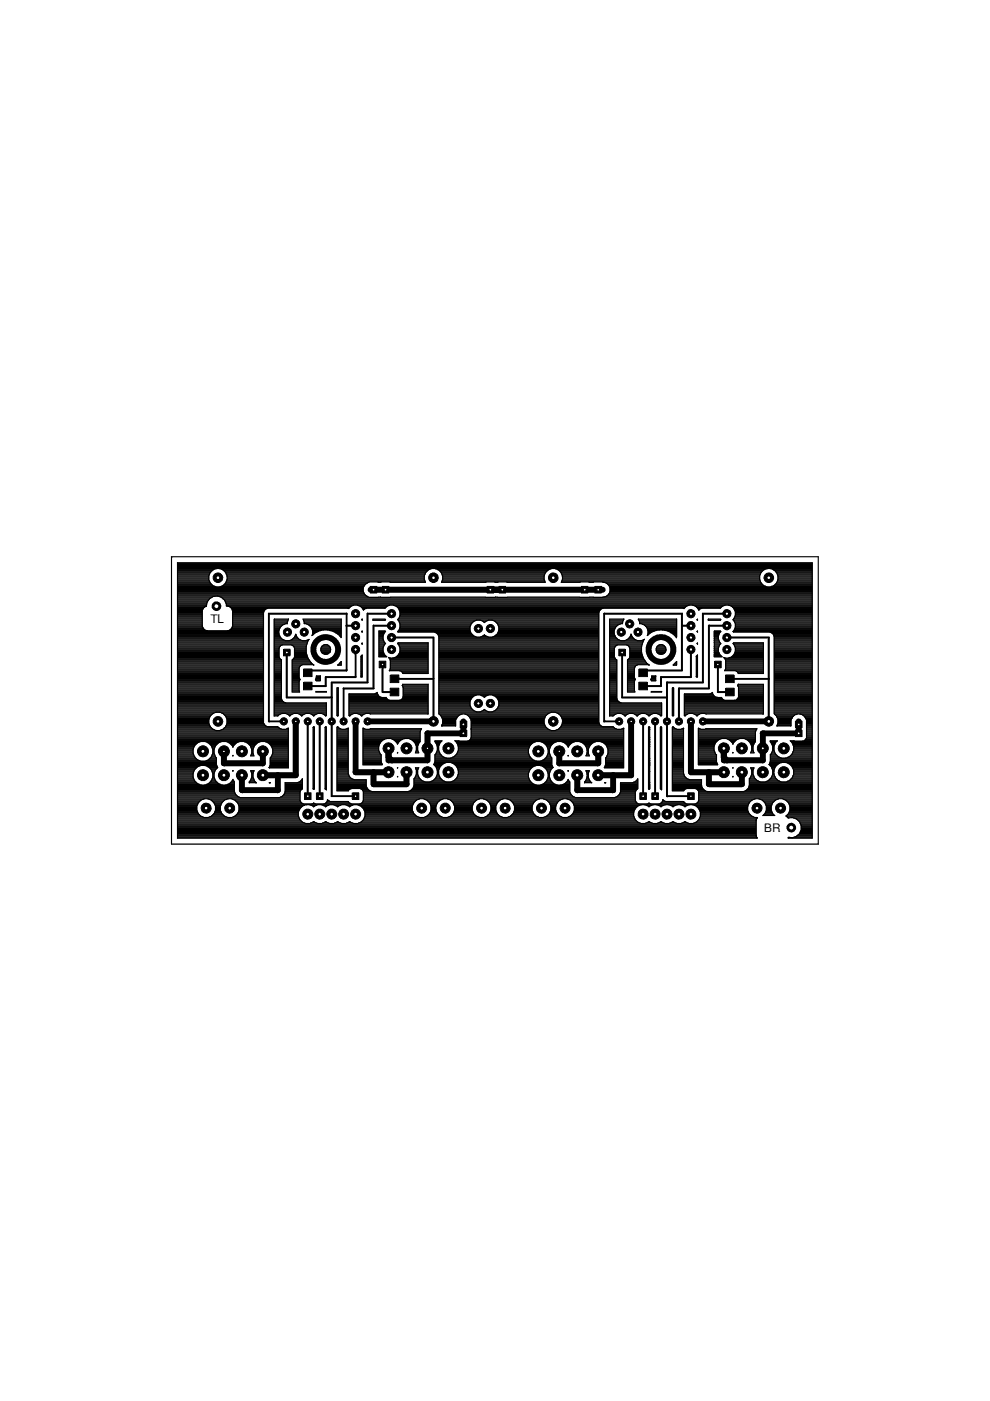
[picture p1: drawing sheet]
<svg xmlns="http://www.w3.org/2000/svg" width="210mm" height="297mm" viewBox="0 0 210 297" stroke-linecap="round" stroke-linejoin="round" font-family="sans-serif">
<defs><g id="words">
<g font-size="2.5">
<text x="44.6" y="132">TL</text>
<text x="162.1" y="176.4">BR</text>
</g>
</g></defs>
<g fill="none" stroke="#000" stroke-width="1.3">
<path d="M78.6 125h49.2M47.5 159.3v2.5h8.2v-2.5M62.7 153v11.4h-7M75.4 153v10.7h7M77.9 153h14M98.3 153v2.5h-7.7v5.7h-8.2v-2.5M118.6 159.3v2.5h8.2v-2.5M133.8 153v11.4h-7M146.5 153v10.7h7M149 153h14M169.4 153v2.5h-7.7v5.7h-8.2v-2.5M51.3 164.4v3.1h7.6v-3.1"/>
<path d="M79.2 163.7v2.6h7v-2.6M82.4 160.6l.6 .6M122.4 164.4v3.1h7.6v-3.1M150.3 163.7v2.6h7v-2.6M153.5 160.6l.6 .6"/>
<circle cx="69.1" cy="137.7" r="2.62"/>
<circle cx="140.1" cy="137.7" r="2.62"/>
</g>
<path d="M64.3 141.9h1.9v1.6h-1.9zM64.3 144.7h1.9v1.6h-1.9zM82.7 143.1h1.9v1.6h-1.9zM82.7 145.9h1.9v1.6h-1.9zM135.4 141.9h1.9v1.6h-1.9zM135.4 144.7h1.9v1.6h-1.9zM153.8 143.1h1.9v1.6h-1.9zM153.8 145.9h1.9v1.6h-1.9z" fill="#000" stroke="#000" stroke-width=".21"/>
<g fill="none" stroke="#000" stroke-width=".42">
<path d="M60.8 138.3v9.6h9.5M73.5 132.7h1.9M75.4 137.7v5.9h-6.3v1.9h-3.8M83 130.1h-5.1v14.6h-7.6v24.1h5.1M83 132.7h-3.8v13.3h-6.3v7M83 135.2h8.9v17.8M131.9 138.3v9.6h9.5M144.6 132.7h1.9M146.5 137.7v5.9h-6.4v1.9h-3.7M154.1 130.1h-5.1v14.6h-7.6v24.1h5.1M154.1 132.7h-3.8v13.3h-6.3v7M154.1 135.2h8.9v17.8"/>
<path d="M65.3 142.7v-.5h8.2v-12.1h-16.5v22.9h3.2M65.3 153v15.8M67.8 153v15.8M81.1 140.9v5.8h2.6M83.7 143.9h8.2M136.4 142.7v-.5h8.2v-12.1h-16.5v22.9h3.2M136.4 153v15.8M138.9 153v15.8M152.2 140.9v5.8h2.5M154.7 143.9h8.3"/>
</g>
<g fill="none" stroke="#000" stroke-width=".25">
<path d="M37.6 119.9h134.6M37.6 119.7h134.6M37.6 119.4h134.6M37.6 134.1h18.3M37.6 135.9h18.3M37.6 136.3h18.3M37.6 131.4h5.3M37.6 120.5h134.6M37.6 123.4h6.9M37.6 126.6h7.5M37.6 139.9h18.3M37.6 139.7h18.3"/>
<path d="M37.6 139.4h18.3M37.6 139.2h18.3M37.6 139h18.3M37.6 138.8h18.3M37.6 138.5h18.3M37.6 138.3h18.3M37.6 138.1h18.3M37.6 137.9h18.3M37.6 137.6h18.3M37.6 137.4h18.3M37.6 137.2h18.3M37.6 137h18.3"/>
<path d="M37.6 136.8h18.3M37.6 136.5h18.3M37.6 136.1h18.3M37.6 135.7h18.3M37.6 135.4h18.3M37.6 135.2h18.3M37.6 135h18.3M37.6 134.8h18.3M37.6 134.6h18.3M37.6 134.3h18.3M37.6 133.9h18.3M37.6 133.7h6"/>
<path d="M37.6 133.4h5.6M37.6 133.2h5.5M37.6 133h5.3M37.6 132.8h5.3M37.6 132.5h5.3M37.6 132.3h5.3M37.6 132.1h5.3M37.6 131.9h5.3M37.6 131.7h5.3M37.6 131.2h5.3M37.6 131h5.3M37.6 130.8h5.3"/>
<path d="M37.6 130.6h5.3M37.6 130.3h5.3M37.6 130.1h5.3M37.6 129.9h5.3M37.6 129.7h5.3M37.6 129.4h5.3M37.6 129.2h5.4M37.6 129h5.5M37.6 128.8h5.7M37.6 128.5h6.1M37.6 128.3h6.2M37.6 128.1h6.2"/>
<path d="M37.6 127.9h6.3M37.6 127.7h6.3M37.6 127.4h6.5M37.6 127.2h6.6M37.6 127h6.8M37.6 126.8h7.1M37.6 126.3h40.1M37.6 126.1h39.8M37.6 125.9h39.6M37.6 125.7h39.5M37.6 125.4h39.4M37.6 125.2h39.4"/>
<path d="M37.6 125h39.4M37.6 124.8h39.4M37.6 124.5h39.5M37.6 124.3h8M37.6 124.1h7.5M37.6 123.9h7.3M37.6 123.7h7M37.6 123.2h6.8M37.6 123h6.7M37.6 122.8h6.7M37.6 122.6h6.7M37.6 122.3h6.7"/>
<path d="M37.6 122.1h6.7M37.6 121.9h6.7M37.6 121.7h6.8M37.6 121.4h6.9M37.6 121.2h7.1M37.6 121h7.3M37.6 120.8h7.7M37.6 120.3h134.6M37.6 120.1h134.6M42.9 133a1.19 1.19 0 0 0 1 .7h4.4l.7-.3M43.1 129l-.2 .5v3.5M43.7 128.5l-.6 .5"/>
<path d="M43.7 128.5h.1M43.9 127.6a2.13 2.13 0 0 1 2.4-1.2 2.13 2.13 0 0 1 1.7 2.1l.7 .1 .6 .6M43.9 127.6l-.2 .9M44.3 122.1a1.98 1.98 0 0 0 1.9 2.4 1.98 1.98 0 0 0 2-2.4M45.8 120.5l-.7 .3-.5 .6-.3 .7M46.6 120.5l.7 .3 .6 .6 .3 .7M46.7 126.6h31.3M46.8 124.3h30.4M47.1 126.8h125.1M47.2 120.8h43.8M47.3 124.1h30M47.3 127h124.9"/>
<path d="M47.5 121h43.2M47.6 123.9h29.9M47.6 127.2h124.6M47.7 121.2h42.7M47.7 127.4h124.5M47.8 123.7h30M47.8 127.7h124.4M47.9 121.4h42.3M47.9 123.4h30.3M47.9 127.9h124.3M48 121.7h42.1M48 128.3h27"/>
<path d="M48 128.1h124.2M48 123.2h42.1M48.1 121.9h41.9M48.1 123h41.9M48.2 122.8h41.8M48.2 122.6h41.8M48.2 122.3h41.8M48.2 122.1h41.8M48.5 128.5h25.9M48.6 133.7h7.3M48.9 128.8h25.3M49 133.4h6.9"/>
<path d="M49.1 129h7.6M49.1 133.2h6.8M49.2 129.2h7.1M49.3 133l-.3 .4M49.3 129.2v3.8M49.3 133h6.6M49.3 132.8h6.6M49.3 129.4h6.7M49.3 131.4h6.6M49.3 132.5h6.6M49.3 132.3h6.6M49.3 132.1h6.6"/>
<path d="M49.3 131.9h6.6M49.3 131.7h6.6M49.3 131.2h6.6M49.3 131h6.6M49.3 130.8h6.6M49.3 130.6h6.6M49.3 130.3h6.6M49.3 130.1h6.6M49.3 129.9h6.6M49.3 129.7h6.6M55.9 129.9v23.3M56 129.5l.8-.5h17.1a1.79 1.79 0 0 1 3.1 .4l.7-.4h3.9a1.81 1.81 0 0 1 2.7-.3 1.81 1.81 0 0 1 0 2.7l.3 .2 .2 .7v.7"/>
<path d="M56 129.5l-.1 .4M58.1 134.1h1M58.1 135.9h7.2M58.1 136.3h7.1M58.1 131.4h3M58.1 139.9h1.5M58.1 139.7h1.3M58.1 139.4h1.1M58.1 139.2h1.1M58.1 139h1.1M58.1 138.8h1.1M58.1 138.5h1.1"/>
<path d="M58.1 138.3h1.1M58.1 138.1h1.1M58.1 137.9h1.1M58.1 137.6h1.1M58.1 137.4h1.1M58.1 137.2h1.2M58.1 137h1.3M58.1 136.8h1.7M58.1 136.5h7M58.1 136.1h7.1M58.1 135.7h2M58.1 135.4h1.7"/>
<path d="M58.1 135.2h1.5M58.1 135h1.3M58.1 134.8h1.2M58.1 134.6h1.1M58.1 134.3h1M58.1 133.9h1M58.1 133.7h1M58.1 133.4h1.1M58.1 133.2h1.2M58.1 133h1.3M58.1 132.8h1.5M58.1 132.5h1.8"/>
<path d="M58.1 132.3h2.2M58.1 132.1h2.8M58.1 131.9h2.8M58.1 131.7h2.9M59.2 137.5l.4-.7 .3-.1h1.8l.3 .1 .4 .7M59.2 137.5v1.8l.5 .6v8.2M59.4 133l.5-.5 1-.3 .3-.9h-3.1v20.5h.8a1.65 1.65 0 0 1 2.5 0 1.63 1.63 0 0 1 2.6 0 1.63 1.63 0 0 1 2.5 0 1.63 1.63 0 0 1 2.6 0l.1-.1v-2.7h-8.6l-.8-.5M59.4 133a1.85 1.85 0 0 0 1.2 2.8M61.3 135.8l.7-.2 .5-.5 .2-.6 .2 .6 .6 .5 .6 .2M61.7 135.7h2M61.8 136.8h3.2M62 139.9h3.5"/>
<path d="M62.1 135.4h1.2M62.2 137h2.7M62.3 139.7h3.1M62.3 135.2h.8M62.4 137.2h2.5M62.4 139.4h2.9M62.4 137.5v1.8l-.4 .6v6.8h1.5l-.1-2.2 .2-.4-.2-.4M62.4 139.2h2.8M62.4 139h2.7M62.4 138.8h2.6M62.4 138.5h2.6M62.4 138.3h2.5"/>
<path d="M62.4 138.1h2.5M62.4 137.9h2.5M62.4 137.6h2.5M62.4 137.4h2.5M62.5 135h.4M62.6 134.8h.2M62.7 134.6h.1M64.3 131.4h8M64.4 131.7h7.9M64.5 131.9h7.8M64.5 132.1h7.8M64.9 135.8l.6-.2-.2 .3"/>
<path d="M64.9 138.3l.4 1.2M65.1 132.3h7.2M65.3 135.9h.1M65.3 139.5v.1M65.3 135.9l-.4 1.2v1.2M65.3 139.5l.7 1.1M65.3 135.7h.1M65.6 132.5h6.7M65.8 132.8h6.5M66 133h6.3M66.1 133.2h6.2M66.2 133.4h6.1"/>
<path d="M66.2 134.6h.2M66.3 133.7h1.8M66.3 134.3h.4M66.3 133.9h1.2M67 134.1h-.7M68 137.9a1.04 1.04 0 0 0 1.7 .6M68 137.9a1.05 1.05 0 0 1 1.1-1.2 1.05 1.05 0 0 1 1 1.3M68 137.9h2.1M68 137.6h2.1M68.1 137.4h2M68.1 138.1h1.9M68.1 133.6l-1.1 .5-.9 .6a1.76 1.76 0 0 0-1.6-2.5l-.3-.9h8.1v3.9l-.6-.7"/>
<path d="M68.1 133.6h.1M68.2 137.2h1.8M68.2 138.3h1.7M68.3 137h1.5M68.4 138.5h1.3M68.7 136.8h.8M69.4 133.5l1.2 .3M69.4 133.5h.1M69.4 133.5l-1.3 .1M69.9 133.7h2.4M69.9 138.3h.1M69.9 138.3l-.2 .2"/>
<path d="M70.1 138h.1M70.1 138l-.2 .3M70.6 133.8l1.1 .7M70.6 133.8h.1M70.7 133.9h1.6M71.1 134.1h1.2M71.5 134.3h.8M71.7 134.5h.1M71.8 134.6h.5M72 134.8h.3M72.2 135h.1M73.8 129h.2"/>
<path d="M75.8 128.3h6.8M76.4 128.5h5.7M76.5 139.9h.3M76.5 139.7h.3M76.5 139.4h.3M76.5 139.2h.3M76.6 128.8h5.2M76.7 133.9l.1-.1v.2zM76.7 136.4l.1-.1v.3zM76.7 139h.1M76.7 133.9h.1M76.8 131.4h.1"/>
<path d="M76.8 136.5h.1M76.8 138.9v4.7h-.3v-4.5zM76.8 131.3v.2zM76.8 129h.8M77 129.2h.2M79.1 131.3h2.5l.1 .1-.1 .1h-2.5zM79.1 131.4h2.6M80.2 123.4h.5M80.3 123.4h-2a1.67 1.67 0 0 0-1.3 1.6 1.67 1.67 0 0 0 1.3 1.7h49.4a1.63 1.63 0 0 0 1.7-1.5 1.63 1.63 0 0 0-1.3-1.8M80.3 133.8h1.3l.1 .1a1.7 1.7 0 0 0 0 2.5 1.78 1.78 0 0 0 .3 2.9h-1.7zM80.3 134.1h1.3M80.3 135.9h1.1"/>
<path d="M80.3 136.3h1.3M80.3 139.2h1.7M80.3 139h1.4M80.3 138.8h1.2M80.3 138.5h1.1M80.3 138.3h1M80.3 138.1h.9M80.3 137.9h.9M80.3 137.6h.9M80.3 137.4h.9M80.3 137.2h1M80.3 137h1.1"/>
<path d="M80.3 136.8h1.2M80.3 136.5h1.3M80.3 136.1h1.1M80.3 135.7h1M80.3 135.4h.9M80.3 135.2h.9M80.3 135h.9M80.3 134.8h.9M80.3 134.6h1M80.3 134.3h1.1M80.3 133.9h1.4M80.7 123.4h2.1"/>
<path d="M82.4 139.4h.1M82.6 139.7l.2 .3v1.8l-.2 .3M82.6 139.7h8.2M82.7 139.9h8.1M83.4 128.3h62.7M83.6 139.4h7.2M84 128.5h61.5M84.1 139.2h6.7M84.2 128.8h61.1M84.3 133.9l.1 .1h7.7l.8 .5 .1 .5v16.3l.6 .5M84.3 139h6.5M84.3 133.9h15.4"/>
<path d="M84.4 131.4h42.6M84.4 136.5h6.4M84.5 131.2h42.5M84.5 129h43.3M84.5 138.8h6.3M84.6 138.7a1.84 1.84 0 0 1-2.2 .7l.2 .3M84.6 133.7l-.3 .2M84.6 133.7h15M84.6 131.7h16M84.6 136.8h6.2M84.6 131h42.4M84.6 129.2h42.8"/>
<path d="M84.6 138.5h6.2M84.6 133.4h15M84.7 137h6.1M84.7 131.9h15.6M84.7 130.8h42.3M84.7 129.4h42.4M84.7 138.3h6.1M84.7 133.2h14.9M84.8 132.1h15.3M84.8 137.2h6M84.8 130.6h42.2M84.8 129.7h42.2"/>
<path d="M84.8 138.1v-.7l-.5-1 .1-.1h6.4v6.5h-5.4l-.3-.5-.3-.1-2.2-.1M84.8 138.1l-.2 .6M84.8 133l-.2 .7M84.8 138.1h6M84.8 137.9h6M84.8 137.6h6M84.8 137.4h6M84.8 133h14.8M84.8 132.8h14.9M84.8 132.5h15M84.8 132.3h15.1M84.8 130.3h42.2"/>
<path d="M84.8 130.1h42.2M84.8 129.9h42.2M90 122.1v.8l.2 .5h-7.4M91.5 120.5l-.7 .3-.5 .6-.3 .7M92.3 134.1h7.5M92.3 120.5l.7 .3 .6 .6 .3 .7M92.7 134.3h7.2M92.9 120.8h23.5M92.9 134.6h7.3M93 134.8h7.4M93 135.9h34M93 136.3h34"/>
<path d="M93 139.9h34M93 139.7h34M93 139.4h34M93 139.2h34M93 139h34M93 138.8h34M93 138.5h34M93 138.3h34M93 138.1h34M93 137.9h34M93 137.6h34M93 137.4h34"/>
<path d="M93 137.2h34M93 137h34M93 136.8h34M93 136.5h34M93 136.1h34M93 135.7h34M93 135.4h34M93 135.2h34M93 135h7.9M93.2 121h22.8M93.4 121.2h22.4M93.6 121.4h22"/>
<path d="M93.7 121.7h21.8M93.7 123.2h21.8M93.8 121.9h21.6M93.8 123h21.6M93.9 122.1v.8l-.3 .5h11.9M93.9 122.8h21.5M93.9 122.6h21.5M93.9 122.3h21.5M93.9 122.1h21.5M99.9 134.3l.5 .5M100.4 134.8a1.74 1.74 0 0 0 2.3-.2l.3 .2M101.1 131.5a1.85 1.85 0 0 0-1.2 2.8"/>
<path d="M101.8 131.5l.9 .5 .9-.5M102 135h1.4M102.2 131.7h1M102.5 134.8h.4M102.6 131.9h.2M103 134.8l.6 .3h.7l.7-.3M104.3 131.5a1.85 1.85 0 0 1 1.2 2.8M104.5 135h22.5M104.8 131.7h22.2M105 134.8h22M105.1 131.9h21.9M105.2 134.6h21.8"/>
<path d="M105.3 132.1h21.7M105.5 134.3h21.5M105.5 134.3l-.5 .5M105.5 132.3h21.5M105.6 134.1h21.4M105.6 132.5h21.4M105.7 133.9h21.3M105.7 132.8h21.3M105.8 133.7h21.2M105.8 133.4h21.2M105.8 133.2h21.2M105.8 133h21.2"/>
<path d="M115.4 122.1v.8l.2 .5h-10.1M116.9 120.5l-.7 .3-.5 .6-.3 .7M117.7 120.5l.7 .3 .6 .6 .3 .7M118.3 120.8h43.8M118.6 121h43.2M118.8 121.2h42.7M119 121.4h42.3M119.1 121.7h42.1M119.1 123.2h42.1M119.2 121.9h41.9M119.2 123h41.9M119.3 122.1v.8l-.3 .5h3.9"/>
<path d="M119.3 122.8h41.8M119.3 122.6h41.8M119.3 122.3h41.8M119.3 122.1h41.8M122.9 123.4h2.1M125 123.4h.8M125.8 123.4h2.1M127 129.9l.1-.4 .8-.5h17.1a1.79 1.79 0 0 1 3.1 .4l.7-.4h3.9a1.81 1.81 0 0 1 2.7-.3 1.81 1.81 0 0 1 0 2.7l.5 .9v.7M127 129.9v23.3M127.9 123.4h33.4M128.2 126.6h44M128.6 123.7h32.8"/>
<path d="M128.7 126.3h43.5M128.9 123.9h32.7M128.9 126.1h43.3M129.1 124.1h32.8M129.1 125.9h43.1M129.2 124.3h33.2M129.2 125.7h43M129.2 134.1h1M129.2 135.9h7.2M129.2 136.3h7M129.2 131.4h3M129.2 139.9h1.5"/>
<path d="M129.2 139.7h1.3M129.2 139.4h1.1M129.2 139.2h1.1M129.2 139h1.1M129.2 138.8h1.1M129.2 138.5h1.1M129.2 138.3h1.1M129.2 138.1h1.1M129.2 137.9h1.1M129.2 137.6h1.1M129.2 137.4h1.1M129.2 137.2h1.2"/>
<path d="M129.2 137h1.3M129.2 136.8h1.7M129.2 136.5h7M129.2 136.1h7.1M129.2 135.7h2M129.2 135.4h1.7M129.2 135.2h1.5M129.2 135h1.3M129.2 134.8h1.2M129.2 134.6h1.1M129.2 134.3h1M129.2 133.9h1"/>
<path d="M129.2 133.7h1M129.2 133.4h1.1M129.2 133.2h1.2M129.2 133h1.3M129.2 132.8h1.5M129.2 132.5h1.8M129.2 132.3h2.2M129.2 132.1h2.8M129.2 131.9h2.8M129.2 131.7h2.9M129.3 124.5h42.9M129.3 125.4h42.9"/>
<path d="M129.3 125.2h42.9M129.3 125h42.9M129.3 124.8h42.9M130.2 133.7a1.75 1.75 0 0 1 1.8-1.5l.3-.9h-3.1v20.5h.8a1.65 1.65 0 0 1 2.5 0 1.63 1.63 0 0 1 2.6 0 1.63 1.63 0 0 1 2.5 0 1.61 1.61 0 0 1 2.5 0l.2-.1v-2.7h-8.6l-.4-.2-.5-.7M130.2 133.7a1.84 1.84 0 0 0 1.5 2.1M130.3 137.5l.4-.7 .3-.1h1.8l.6 .4 .1 .4M130.3 137.5v1.8l.5 .6v8.2M132.4 135.8l.7-.2 .5-.5 .2-.6 .2 .6 .6 .5 .6 .2M132.8 135.7h2M132.9 136.8h3.2M133.1 139.9h3.5M133.2 135.4h1.2"/>
<path d="M133.3 137h2.7M133.3 139.7h3.2M133.4 135.2h.8M133.4 137.2h2.6M133.5 139.4h2.9M133.5 137.5v1.8l-.4 .6v6.8h1.5l-.1-2.2 .2-.4-.2-.4M133.5 139.2h2.8M133.5 139h2.7M133.5 138.8h2.6M133.5 138.5h2.6M133.5 138.3h2.5M133.5 138.1h2.5"/>
<path d="M133.5 137.9h2.5M133.5 137.6h2.5M133.5 137.4h2.5M133.6 135h.4M133.7 134.8h.2M133.8 134.6h.1M135.4 131.4h8M135.5 131.7h7.9M135.6 131.9h7.8M135.6 132.1h7.8M135.9 135.8l.7-.2-.2 .3M136 138.3l.4 1.2"/>
<path d="M136.2 132.3h7.2M136.4 135.9h.1M136.4 139.5v.1M136.4 135.9l-.4 1.2v1.2M136.4 139.5l.7 1.1M136.4 135.7h.1M136.7 132.5h6.7M136.9 132.8h6.5M137.1 133h6.3M137.2 133.2h6.2M137.3 133.4h6.1M137.3 134.6h.2"/>
<path d="M137.4 133.7h1.7M137.4 134.3h.4M137.4 133.9h1.2M138.1 134.1h-.7M139.1 137.9a1.04 1.04 0 0 1 1.4-1.2 1.04 1.04 0 0 1 .3 1.8M139.1 137.9a1.04 1.04 0 0 0 1.7 .6M139.1 137.9h2.1M139.1 137.6h2.1M139.2 137.4h2M139.2 138.1h1.9M139.2 133.6h.1M139.2 133.6l-1.2 .5-.8 .6 .2-1"/>
<path d="M139.3 137.2h1.8M139.3 138.3h1.7M139.4 137h1.5M139.5 138.5h1.3M139.8 136.8h.8M140.5 133.5l1.2 .3 1.1 .7 .6 .7v-3.9h-8.1l.3 .9a1.75 1.75 0 0 1 1.8 1.5M140.5 133.5v.1M140.5 133.5l-1.3 .1M141 133.7h2.4M141.8 133.9h1.6M142.2 134.1h1.2M142.6 134.3h.8"/>
<path d="M142.9 134.6h.5M143.1 134.8h.3M143.3 135h.1M144.9 129h.2M146.9 128.3h6.8M147.5 128.5h5.7M147.6 139.1l.3-.2v4.7h-.3zM147.6 139.9h.3M147.6 139.7h.3M147.6 139.4h.3M147.6 139.2h.3M147.7 128.8h5.2"/>
<path d="M147.8 136.4l.1-.1v.3zM147.8 139h.1M147.8 133.9h.1M147.8 131.4h.1M147.9 136.5h.1M147.9 131.3v.2zM147.9 133.8v.2zM147.9 129h.8M148.1 129.2h.2M150.2 131.3h2.5l.1 .1-.1 .1h-2.5zM150.2 131.4h2.6M151.4 134.1h1.3"/>
<path d="M151.4 135.9h1.1M151.4 136.3h1.3M151.4 139.2h1.7M151.4 139h1.4M151.4 138.8h1.2M151.4 138.5h1.1M151.4 138.3h1M151.4 138.1h.9M151.4 137.9h.9M151.4 137.6h.9M151.4 137.4h.9M151.4 137.2h1"/>
<path d="M151.4 137h1.1M151.4 136.8h1.2M151.4 136.5h1.3M151.4 136.1h1.1M151.4 135.7h1M151.4 135.4h.9M151.4 135.2h.9M151.4 135h.9M151.4 134.8h.9M151.4 134.6h1M151.4 134.3h1.1M151.4 133.9h1.4"/>
<path d="M152.3 134.8l.5-.9-.1-.1h-1.3v5.5h1.7l-.5-.6M152.3 134.8v.7l.5 .9-.5 1v.7M152.3 138.1l.3 .6M153.5 139.4h.1M153.7 139.7l.2 .3v1.8l-.2 .3M153.7 139.7h8.2M153.8 139.9h8.1M154.5 128.3h17.7M154.7 139.4h7.2M155.1 128.5h17.1M155.2 139.2h6.7M155.3 128.8h16.9"/>
<path d="M155.4 133.9l.1 .1h7.7l.8 .5 .1 .5v16.3l.6 .5 .3 .8M155.4 139h6.5M155.4 133.9h16.8M155.5 131.4h16.7M155.5 136.5h6.4M155.6 131.2h16.6M155.6 129h16.6M155.6 138.8h6.3M155.6 138.7a1.8 1.8 0 0 1-2.1 .7l.2 .3M155.7 133.7h16.5M155.7 131.7h16.5M155.7 136.8h6.2"/>
<path d="M155.7 131h16.5M155.7 129.2h16.5M155.7 138.5h6.2M155.7 133.4h16.5M155.8 137h6.1M155.8 131.9h16.4M155.8 130.8h16.4M155.8 129.4h16.4M155.8 138.3h6.1M155.8 133.2h16.4M155.9 132.1h16.3M155.9 137.2h6"/>
<path d="M155.9 130.6h16.3M155.9 129.7h16.3M155.9 138.1v-.7l-.5-1 .1-.1h6.4v6.5h-5.4l-.3-.5-.3-.1-2.2-.1M155.9 138.1l-.3 .6M155.9 133l-.5 .9M155.9 138.1h6M155.9 137.9h6M155.9 137.6h6M155.9 137.4h6M155.9 133h16.3M155.9 132.8h16.3M155.9 132.5h16.3"/>
<path d="M155.9 132.3h16.3M155.9 130.3h16.3M155.9 130.1h16.3M155.9 129.9h16.3M161.1 122.1a1.98 1.98 0 0 0 1.9 2.4 1.98 1.98 0 0 0 2-2.4M162.6 120.5l-.7 .3-.5 .6-.3 .7M163.4 134.1h8.8M163.4 120.5l.7 .3 .6 .6 .3 .7M163.6 124.3h8.6M163.8 134.3h8.4M164 120.8h8.2M164 134.6h8.2"/>
<path d="M164.1 134.8h8.1M164.1 135.9h8.1M164.1 136.3h8.1M164.1 139.9h8.1M164.1 139.7h8.1M164.1 139.4h8.1M164.1 139.2h8.1M164.1 139h8.1M164.1 138.8h8.1M164.1 138.5h8.1M164.1 138.3h8.1M164.1 138.1h8.1"/>
<path d="M164.1 137.9h8.1M164.1 137.6h8.1M164.1 137.4h8.1M164.1 137.2h8.1M164.1 137h8.1M164.1 136.8h8.1M164.1 136.5h8.1M164.1 136.1h8.1M164.1 135.7h8.1M164.1 135.4h8.1M164.1 135.2h8.1M164.1 135h8.1"/>
<path d="M164.1 124.1h8.1M164.3 121h7.9M164.4 123.9h7.8M164.5 121.2h7.7M164.6 123.7h7.6M164.7 121.4h7.5M164.7 123.4h7.5M164.8 121.7h7.4M164.8 123.2h7.4M164.9 121.9h7.3M164.9 123h7.3M165 122.8h7.2"/>
<path d="M165 122.6h7.2M165 122.3h7.2M165 122.1h7.2M37.6 141h18.3M37.6 144.3h18.3M37.6 140.5h18.3M37.6 149h18.3M37.6 154.5h7.4M37.6 147.9h18.3M37.6 151h18.3M37.6 157.2h23.5M37.6 154.1h7"/>
<path d="M37.6 159.9h3.4M37.6 159.6h3.3M37.6 159.4h3.3M37.6 159.2h3.3M37.6 159h3.3M37.6 158.7h3.4M37.6 158.5h3.5M37.6 158.3h3.6M37.6 158.1h3.7M37.6 157.9h3.9M37.6 157.6h4.1M37.6 157.4h4.5"/>
<path d="M37.6 157h23.5M37.6 156.8h23.5M37.6 156.5h23.5M37.6 156.3h23.5M37.6 156.1h23.5M37.6 155.9h23.5M37.6 155.6h23.5M37.6 155.4h23.5M37.6 155.2h23.5M37.6 155h23.5M37.6 154.7h7.9M37.6 154.3h7.2"/>
<path d="M37.6 153.9h6.9M37.6 153.6h6.8M37.6 153.4h6.7M37.6 153.2h6.7M37.6 153h6.7M37.6 152.8h6.7M37.6 152.5h6.7M37.6 152.3h6.8M37.6 152.1h6.8M37.6 151.9h6.9M37.6 151.6h7.1M37.6 151.4h7.4"/>
<path d="M37.6 151.2h7.7M37.6 150.7h18.3M37.6 150.5h18.3M37.6 150.3h18.3M37.6 150.1h18.3M37.6 149.9h18.3M37.6 149.6h18.3M37.6 149.4h18.3M37.6 149.2h18.3M37.6 148.8h18.3M37.6 148.5h18.3M37.6 148.3h18.3"/>
<path d="M37.6 148.1h18.3M37.6 147.7h18.3M37.6 147.4h18.3M37.6 147.2h18.3M37.6 147h18.3M37.6 146.8h18.3M37.6 146.5h18.3M37.6 146.3h18.3M37.6 146.1h18.3M37.6 145.9h18.3M37.6 145.6h18.3M37.6 145.4h18.3"/>
<path d="M37.6 145.2h18.3M37.6 145h18.3M37.6 144.8h18.3M37.6 144.5h18.3M37.6 144.1h18.3M37.6 143.9h18.3M37.6 143.7h18.3M37.6 143.4h18.3M37.6 143.2h18.3M37.6 143h18.3M37.6 142.8h18.3M37.6 142.5h18.3"/>
<path d="M37.6 142.3h18.3M37.6 142.1h18.3M37.6 141.9h18.3M37.6 141.6h18.3M37.6 141.4h18.3M37.6 141.2h18.3M37.6 140.8h18.3M37.6 140.3h18.3M37.6 140.1h18.3M42.6 157.2a2.14 2.14 0 0 0-1.7 2.1 2.14 2.14 0 0 0 1.7 2.1M43.5 157.2l.7 .3 .6 .6M44 157.4h2.5"/>
<path d="M44.3 152.6a1.98 1.98 0 0 0 1.9 2.3 1.98 1.98 0 0 0 2-2.3M44.3 157.6h1.9M44.6 157.9h1.3M44.8 158.1h.9M44.8 158.1a2.14 2.14 0 0 1-1.3 3.3M44.9 158.3h.7M45 158.5h.5M45.1 159.9h.3M45.1 158.7h.3M45.1 159.6h.3M45.1 159.4h.3M45.1 159.2h.3"/>
<path d="M45.1 159h.3M46.9 154.7h14.2M47.1 157.2a2.1 2.1 0 0 0-1.2 3.5v1.4l.2 .6M47.1 151.2h8.8M47.4 154.5h12.2M47.4 151.4h8.5M47.6 154.3h11.5M47.6 151.6h8.3M47.8 154.1h11.1a1.68 1.68 0 0 0 2.2 .3M47.9 151.8l.3 .8M47.9 151.8a1.98 1.98 0 0 0-2.1-.8 1.98 1.98 0 0 0-1.5 1.6M47.9 151.9h8"/>
<path d="M47.9 157.2l.8 .3 .6 .6M47.9 153.9h8.4M48 152.1h7.9M48 153.6h8.1M48 152.3h7.9M48.1 153.4h7.9M48.1 152.5h7.8M48.2 153.2h7.7M48.2 153h7.7M48.2 152.8h7.7M48.4 157.4h1.9M48.8 157.6h1.2"/>
<path d="M49 157.9h.7M49.2 158.1h.3M49.3 158.1l.1 .3 .1-.3M49.3 158.3h.1M50.9 157.2l-.8 .3-.6 .6M51.7 157.2l.8 .3 .6 .6M52.2 157.4h2.6M52.6 157.6h1.8M52.8 157.9h1.4M53 158.1h1M53.1 158.1l.3 .8v.8l-.3 .6h.7l-.2-.6v-.8l.4-.8M53.1 158.3h.8"/>
<path d="M53.2 158.5h.6M53.3 159.9h.4M53.3 158.7h.4M53.4 159.6h.2M53.4 159.4h.2M53.4 159.2h.2M53.4 159h.2M55.3 157.2l-.8 .3-.5 .6M55.9 153.2l.4 .7 .5 .2M56.1 157.2l.8 .3 .6 .6M56.7 157.4h4.4M57 157.6h4.1"/>
<path d="M57.3 157.9h3.8M57.5 158.1h3.6M57.5 158.1a2.01 2.01 0 0 1-.2 2.6v1.4l-.2 .6M57.6 158.3h3.5M57.7 158.5h3.4M57.8 159.9h3.3M57.8 158.7h3.3M57.8 159.6h3.3M57.8 159.4h3.3M57.8 159.2h3.3M57.8 159h3.3M58.1 141h1.6"/>
<path d="M58.1 144.3h1.6M58.1 140.5h1.6M58.1 149h2.4M58.1 147.9h1.6M58.1 151h11.1M58.1 151.6h1M58.1 151.4h1.3M58.1 151.2h11.1M58.1 150.7h11.1M58.1 150.5h11.1M58.1 150.3h11.1M58.1 150.1h11.1"/>
<path d="M58.1 149.9h11.1M58.1 149.6h11.1M58.1 149.4h11.1M58.1 149.2h11.1M58.1 148.8h2M58.1 148.5h1.8M58.1 148.3h1.7M58.1 148.1h1.6M58.1 147.7h1.6M58.1 147.4h1.6M58.1 147.2h1.6M58.1 147h1.6"/>
<path d="M58.1 146.8h1.6M58.1 146.5h1.6M58.1 146.3h1.6M58.1 146.1h1.6M58.1 145.9h1.6M58.1 145.6h1.6M58.1 145.4h1.6M58.1 145.2h1.6M58.1 145h1.6M58.1 144.8h1.6M58.1 144.5h1.6M58.1 144.1h1.6"/>
<path d="M58.1 143.9h1.6M58.1 143.7h1.6M58.1 143.4h1.6M58.1 143.2h1.6M58.1 143h1.6M58.1 142.8h1.6M58.1 142.5h1.6M58.1 142.3h1.6M58.1 142.1h1.6M58.1 141.9h1.6M58.1 141.6h1.6M58.1 141.4h1.6"/>
<path d="M58.1 141.2h1.6M58.1 140.8h1.6M58.1 140.3h1.6M58.1 140.1h1.6M59.7 148.1l.1 .4M60.8 154.5h.3M60.9 151.4h1.1M61.1 154.4v8.4l-4.1-.1 4.1 .1M61.1 154.4h.1M61.3 151.6h.3M62 141h2M62 144.3h1.5"/>
<path d="M62 140.5l4 .1M62 146.5h1.4M62 146.3h1.4M62 146.1h1.4M62 145.9h1.4M62 145.6h1.4M62 145.4h1.4M62 145.2h1.4M62 145h1.4M62 144.8h1.4M62 144.5h1.4M62 144.1h1.6"/>
<path d="M62 143.9h1.5M62 143.7h1.4M62 143.4h1.4M62 143.2h1.4M62 143h1.4M62 142.8h1.4M62 142.5h1.4M62 142.3h1.4M62 142.1h1.4M62 141.9h1.4M62 141.6h1.4M62 141.4h1.5"/>
<path d="M62 141.2h1.7M62 140.8h4.2M62 140.3h3.8M62 140.1h3.7M63.5 151.4h1M63.8 151.6h.4M66 140.6h.1M66 140.6l.5 .4M66 151.4h1M66.3 151.6h.4M66.4 154.2l.1-.1 .2 .1v13.1h-.2h-.1zM66.4 154.5h.3"/>
<path d="M66.4 157.2h.3M66.4 159.9h.3M66.4 159.6h.3M66.4 159.4h.3M66.4 159.2h.3M66.4 159h.3M66.4 158.7h.3M66.4 158.5h.3M66.4 158.3h.3M66.4 158.1h.3M66.4 157.9h.3M66.4 157.6h.3"/>
<path d="M66.4 157.4h.3M66.4 157h.3M66.4 156.8h.3M66.4 156.5h.3M66.4 156.3h.3M66.4 156.1h.3M66.4 155.9h.3M66.4 155.6h.3M66.4 155.4h.3M66.4 155.2h.3M66.4 155h.3M66.4 154.7h.3"/>
<path d="M66.4 154.3h.3M66.5 141h.1M66.5 154.1h.1M66.5 141l-2.3-.1-.4 .2-.4 .6v2M66.9 144.1h1M67 143.9h.9M67 146.6h2.2v.1h-2.2zM67.1 143.3h.8v1h-.9l-.1-.2zM67.1 143.7h.8M67.1 143.4h.8M68.5 151.4h.7M68.9 151.6h.3"/>
<path d="M68.9 154.2l.2-.1 .1 .1v13.3l-.3-.2zM68.9 154.5h.3M68.9 157.2h.3M68.9 159.9h.3M68.9 159.6h.3M68.9 159.4h.3M68.9 159.2h.3M68.9 159h.3M68.9 158.7h.3M68.9 158.5h.3M68.9 158.3h.3M68.9 158.1h.3"/>
<path d="M68.9 157.9h.3M68.9 157.6h.3M68.9 157.4h.3M68.9 157h.3M68.9 156.8h.3M68.9 156.5h.3M68.9 156.3h.3M68.9 156.1h.3M68.9 155.9h.3M68.9 155.6h.3M68.9 155.4h.3M68.9 155.2h.3"/>
<path d="M68.9 155h.3M68.9 154.7h.3M68.9 154.3h.3M69 154.1h.1M71.5 145.8h.2v5.9l-.1 .1-.1-.1zM71.5 149h.2M71.5 154.5h.8M71.5 147.9h.2M71.5 151h.2M71.5 157.2h2.3M71.5 159.9h2.3M71.5 159.6h2.3"/>
<path d="M71.5 159.4h2.3M71.5 159.2h2.3M71.5 159h2.3M71.5 158.7h2.3M71.5 158.5h2.3M71.5 158.3h2.3M71.5 158.1h2.3M71.5 157.9h2.3M71.5 157.6h2.3M71.5 157.4h2.3M71.5 157h2.3M71.5 156.8h2.3"/>
<path d="M71.5 156.5h2.3M71.5 156.3h2.3M71.5 156.1h2.3M71.5 155.9h2.3M71.5 155.6h2.3M71.5 155.4h2.3M71.5 155.2h2.3M71.5 155h2.3M71.5 154.7h2.3M71.5 154.3h.3M71.5 151.6h.2M71.5 151.4h.2"/>
<path d="M71.5 151.2h.2M71.5 150.7h.2M71.5 150.5h.2M71.5 150.3h.2M71.5 150.1h.2M71.5 149.9h.2M71.5 149.6h.2M71.5 149.4h.2M71.5 149.2h.2M71.5 148.8h.2M71.5 148.5h.2M71.5 148.3h.2"/>
<path d="M71.5 148.1h.2M71.5 147.7h.2M71.5 147.4h.2M71.5 147.2h.2M71.5 147h.2M71.5 146.8h.2M71.5 146.5h.2M71.5 146.3h.2M71.5 146.1h.2M71.5 145.9h.2M71.6 154.1a1.69 1.69 0 0 0 2.2 .3M71.6 154.1l-.1 .1v13.5l2.4-.1 .6-.4h1.8l.3 .1 .4 .6v1.8l-.4 .6"/>
<path d="M71.6 154.1h.1M71.7 141h.1M71.9 140.8h.4M72.1 140.5h.2M72.3 140.3h.1M72.3 140.3v.7h-.7zM73.5 154.5h.3M73.8 154.4h.1M73.8 154.4v9.6l.3 .6 .4 .5 .6 .2h2.5v1.3l.3 .6 .4 .4 .6 .3M74 149h16.8M74 147.9h7.9l.3 .4M74 151h16.8"/>
<path d="M74 151.6h.3M74 151.4h.7M74 151.2h16.8M74 150.7h16.8M74 150.5h16.8M74 150.3h16.8M74 150.1h16.8M74 149.9h16.8M74 149.6h16.8M74 149.4h16.8M74 149.2h16.8M74 148.8h16.8"/>
<path d="M74 148.5h16.8M74 148.3h8.2M74 148.1h8M74 147.7h6.4M74 147.4h6.2M74 147.2h6.1M76.2 151.4h1M76.5 151.6h.3M76.5 141h.3M76.5 140.5h.3M76.5 143.4h.3M76.5 143.2h.3"/>
<path d="M76.5 143h.3M76.5 142.8h.3M76.5 142.5h.3M76.5 142.3h.3M76.5 142.1h.3M76.5 141.9h.3M76.5 141.6h.3M76.5 141.4h.3M76.5 141.2h.3M76.5 140.8h.3M76.5 140.3h.3M76.5 140.1h.3"/>
<path d="M77 154.4l.6 .2 11.8-.1-.3 .7v2.1a1.92 1.92 0 0 0-.3 2.3h-.7a2.11 2.11 0 0 0-1-2.9 2.11 2.11 0 0 0-2.8 1.1 2.12 2.12 0 0 0-3-1 2.12 2.12 0 0 0-.7 3.1M77 154.5h.3M77 154.4v7.8l4.1-.1M77 154.4h.1M77 157.2h3.9M77 159.9h3.6M77 159.6h3.5M77 159.4h3.4M77 159.2h3.3M77 159h3.3M77 158.7h3.3M77 158.5h3.3"/>
<path d="M77 158.3h3.3M77 158.1h3.3M77 157.9h3.5M77 157.6h3.5M77 157.4h3.7M77 157h4.1M77 156.8h4.5M77 156.5h12.1M77 156.3h12.1M77 156.1h12.1M77 155.9h12.1M77 155.6h12.1"/>
<path d="M77 155.4h12.1M77 155.2h12.1M77 155h12.2M77 154.7h12.2M79.7 147h.3M80 147v-.2l-.6 .3h-5.4v4.6l.1 .1a1.63 1.63 0 0 1 2.6 0 1.56 1.56 0 0 1 1.9-.4h12.1l.1-6.3h-5.4l-.1 .2 .2 .5v1.9l-.4 .6M80 147l.5 .7 .4 .2M80.6 159.9l.2 .1v1.5l.2 .6M82.2 148.3l.4 .2h2.2l.3-.2M82.6 142.1h8.2M82.7 141.9h8.1M82.8 141h8"/>
<path d="M82.8 140.5h8M82.8 141.6h8M82.8 141.4h8M82.8 141.2h8M82.8 140.8h8M82.8 140.3h8M82.8 140.1h8M83.3 156.8h2M83.7 157h1.2M83.9 157.2h.8M84.1 157.4h.4M84.2 157.6h.1"/>
<path d="M84.3 159.6h.1M85 142.3h5.8M85.1 148.3h5.7M85.3 142.5h5.5M85.3 148.1h5.5M85.4 145.4h5.4M85.4 145.2h5.4M85.4 147.9h5.4M85.4 142.8h5.4M85.4 145.6h5.4M85.5 147.7h5.3M85.5 147.4h5.3"/>
<path d="M85.5 147.2h5.3M85.5 147h5.3M85.5 146.8h5.3M85.5 146.5h5.3M85.5 146.3h5.3M85.5 146.1h5.3M85.5 145.9h5.3M87.1 156.8h2M87.5 157h1.6M87.7 157.2h1.4M87.9 157.4h1M88.1 157.6h.7"/>
<path d="M88.1 159.4h.6M88.1 157.9h.6M88.2 158.1h.4M88.2 159.2h.4M88.3 159h.2M88.3 158.7h.2M88.3 158.5h.2M88.3 158.3h.2M92.2 157.2h1.4M92.4 157.4h1M92.4 159.9h.9M92.4 159.9a2.07 2.07 0 0 0-.2-2.6v-.2h1.5a2.11 2.11 0 0 0-.7 2.1 2.11 2.11 0 0 0 1.7 1.6"/>
<path d="M92.4 159.9l-.2 .1v1.5l-.2 .6M92.5 157.6h.7M92.5 159.6h.7M92.6 159.4h.5M92.6 157.9h.6M92.7 158.1h.3M92.7 159.2h.3M92.7 159h.3M92.7 158.7h.3M92.7 158.5h.3M92.7 158.3h.3M93 141h34"/>
<path d="M93 144.3h34M93 140.5h34M93 149h6.6M93 147.9h7.2M93 151h34M93 151.2h23.4M93 150.7h7.6M93 150.5h7.3M93 150.3h7.1M93 150.1h6.9M93 149.9h6.8M93 149.6h6.7"/>
<path d="M93 149.4h6.6M93 149.2h6.6M93 148.8h6.6M93 148.5h6.7M93 148.3h6.8M93 148.1h6.9M93 147.7h7.4M93 147.4h7.9M93 147.2h34M93 147h34M93 146.8h34M93 146.5h34"/>
<path d="M93 146.3h34M93 146.1h34M93 145.9h34M93 145.6h34M93 145.4h34M93 145.2h34M93 145h34M93 144.8h34M93 144.5h34M93 144.1h34M93 143.9h34M93 143.7h34"/>
<path d="M93 143.4h34M93 143.2h34M93 143h34M93 142.8h34M93 142.5h34M93 142.3h34M93 142.1h34M93 141.9h34M93 141.6h34M93 141.4h34M93 141.2h34M93 140.8h34"/>
<path d="M93 140.3h34M93 140.1h34M93.1 151.4h4.7M93.4 151.6h3.9M93.6 151.8l.3 .8M93.6 151.9h3.5M93.6 153.9h3M93.7 152.1h3.2M93.7 153.6h2.9M93.7 152.3h3.1M93.8 153.4h2.8M93.9 153.2h2.7"/>
<path d="M93.9 153h2.7M93.9 152.8h2.7M93.9 152.5h2.8M96.6 157.2h35.6M96.8 157.4h16.4M96.8 159.9h15.3M96.9 159.9l-.6 .5-.8 .4M96.9 157.6h15.9M96.9 159.6h15.1M97 159.4h15M97 157.9h15.6M97.1 158.1h15.3"/>
<path d="M97.1 159.2h14.9M97.2 159h14.8M97.2 158.7h14.9M97.2 158.5h15M97.2 158.3h15.1M98.7 151.4h17.4M99.2 151.6h16.6M99.4 151.9h16.2M99.5 157h32.7M99.6 152.1a1.67 1.67 0 0 0-1.7-.7 1.67 1.67 0 0 0-1.3 1.3v1.2h-3l.3-.6v-.7M99.6 152.1l.2 .2M99.6 152.1h15.9"/>
<path d="M99.7 156.8h32.5M99.7 152.3h15.8M99.8 156.7l-.7 .4h-2.6a2.09 2.09 0 0 1 .4 2.8M99.8 152.3l.1 .4v1.8M99.8 156.5h32.4M99.8 152.5h15.6M99.9 154.5h16.2M99.9 154.5v1.9l-.1 .3M99.9 148.1a1.83 1.83 0 0 0 1.2 2.8M99.9 148.1a1.78 1.78 0 0 1 2.8-.2 1.76 1.76 0 0 1 2.8 .2M99.9 154.1h15.8M99.9 156.3h32.3"/>
<path d="M99.9 156.1h32.3M99.9 155.9h32.3M99.9 155.6h32.3M99.9 155.4h32.3M99.9 155.2h32.3M99.9 155h32.3M99.9 154.7h16.7M99.9 154.3h16M99.9 153.9h15.7M99.9 153.6h15.6M99.9 153.4h15.5M99.9 153.2h15.5"/>
<path d="M99.9 153h15.5M99.9 152.8h15.5M101.8 150.9l.9-.5 .9 .5M102 147.4h1.4M102.2 150.7h1M102.5 147.7h.4M102.6 150.5h.2M104.5 147.4h22.5M104.8 150.7h22.2M105 147.7h22M105.1 150.5h21.9M105.3 147.9h21.7"/>
<path d="M105.3 150.3h21.7M105.5 148.1h21.5M105.5 148.1a1.83 1.83 0 0 1-1.2 2.8M105.5 150.1h21.5M105.6 148.3h21.4M105.6 149.9h21.4M105.7 148.5h21.3M105.7 149.6h21.3M105.8 149h21.2M105.8 149.4h21.2M105.8 149.2h21.2M105.8 148.8h21.2"/>
<path d="M112.4 158.1a2.14 2.14 0 0 0 1.3 3.3M113.7 157.2l-.8 .3-.5 .6M114.6 157.2a2.14 2.14 0 0 1 1.7 2.1 2.14 2.14 0 0 1-1.7 2.1M115.1 157.4h2.5M115.4 157.6h1.9M115.7 151.8a1.98 1.98 0 0 1 3.3 0M115.7 151.8l-.3 .8M115.7 157.9h1.3M115.9 158.1h.9M116 158.3h.7M116.1 158.5h.5M116.2 159.9h.3"/>
<path d="M116.2 158.7h.3M116.2 159.6h.3M116.2 159.4h.3M116.2 159.2h.3M116.2 159h.3M118 154.7h14.2M118.2 157.2a2.1 2.1 0 0 0-1.2 3.5v1.4l.2 .6M118.2 151.2h8.8M118.5 154.5h12.2M118.5 151.4h8.5M118.7 154.3h11.5M118.7 151.6h8.3"/>
<path d="M118.9 154.1h11.1a1.68 1.68 0 0 0 2.2 .3M119 151.8a1.98 1.98 0 0 1-1.3 3.1 1.98 1.98 0 0 1-2.3-2.3M119 151.9h8M119 157.2l.8 .3 .7 .9 .7-.9 .8-.3M119 153.9h8.4M119.1 152.1h7.9M119.1 153.6h8.1M119.1 152.3h7.9M119.2 153.4h7.9M119.2 152.5h7.8M119.3 153.2h7.7M119.3 153h7.7"/>
<path d="M119.3 152.8h7.7M119.5 157.4h1.9M119.9 157.6h1.2M120.1 157.9h.7M120.3 158.1h.3M120.4 158.3h.1M122.8 157.2l.8 .3 .6 .6M123.3 157.4h2.6M123.7 157.6h1.8M123.9 157.9h1.4M124.1 158.1h1M124.2 158.3h.8"/>
<path d="M124.3 158.5h.6M124.4 159.9h.4M124.4 158.7h.4M124.5 159.6h.2M124.5 159.4h.2M124.5 159.2h.2M124.5 159h.2M126.4 157.2a2.11 2.11 0 0 0-1.5 3.1h-.7l.3-.6v-.8l-.3-.8M127 153.2l.4 .7 .5 .2M127.2 157.2l.8 .3 .6 .6M127.8 157.4h4.4M128.1 157.6h4.1"/>
<path d="M128.4 157.9h3.8M128.6 158.1h3.6M128.6 158.1a2.01 2.01 0 0 1-.2 2.6v1.4l-.2 .6M128.7 158.3h3.5M128.8 158.5h3.4M128.9 159.9h3.3M128.9 158.7h3.3M128.9 159.6h3.3M128.9 159.4h3.3M128.9 159.2h3.3M128.9 159h3.3M129.2 141h1.6"/>
<path d="M129.2 144.3h1.6M129.2 140.5h1.6M129.2 149h2.4M129.2 147.9h1.6M129.2 151h11.1M129.2 151.6h1M129.2 151.4h1.3M129.2 151.2h11.1M129.2 150.7h11.1M129.2 150.5h11.1M129.2 150.3h11.1M129.2 150.1h11.1"/>
<path d="M129.2 149.9h11.1M129.2 149.6h11.1M129.2 149.4h11.1M129.2 149.2h11.1M129.2 148.8h2M129.2 148.5h1.8M129.2 148.3h1.7M129.2 148.1h1.6M129.2 147.7h1.6M129.2 147.4h1.6M129.2 147.2h1.6M129.2 147h1.6"/>
<path d="M129.2 146.8h1.6M129.2 146.5h1.6M129.2 146.3h1.6M129.2 146.1h1.6M129.2 145.9h1.6M129.2 145.6h1.6M129.2 145.4h1.6M129.2 145.2h1.6M129.2 145h1.6M129.2 144.8h1.6M129.2 144.5h1.6M129.2 144.1h1.6"/>
<path d="M129.2 143.9h1.6M129.2 143.7h1.6M129.2 143.4h1.6M129.2 143.2h1.6M129.2 143h1.6M129.2 142.8h1.6M129.2 142.5h1.6M129.2 142.3h1.6M129.2 142.1h1.6M129.2 141.9h1.6M129.2 141.6h1.6M129.2 141.4h1.6"/>
<path d="M129.2 141.2h1.6M129.2 140.8h1.6M129.2 140.3h1.6M129.2 140.1h1.6M131.9 154.5h.3M132 151.4h1.1M132.2 154.4v8.4l-4.1-.1M132.2 154.4h.1M132.4 151.6h.3M133.1 141h2M133.1 144.3h1.5M133.1 140.5l4 .1"/>
<path d="M133.1 146.5h1.4M133.1 146.3h1.4M133.1 146.1h1.4M133.1 145.9h1.4M133.1 145.6h1.4M133.1 145.4h1.4M133.1 145.2h1.4M133.1 145h1.4M133.1 144.8h1.4M133.1 144.5h1.4M133.1 144.1h1.6M133.1 143.9h1.5"/>
<path d="M133.1 143.7h1.4M133.1 143.4h1.4M133.1 143.2h1.4M133.1 143h1.4M133.1 142.8h1.4M133.1 142.5h1.4M133.1 142.3h1.4M133.1 142.1h1.4M133.1 141.9h1.4M133.1 141.6h1.4M133.1 141.4h1.5M133.1 141.2h1.7"/>
<path d="M133.1 140.8h4.2M133.1 140.3h3.8M133.1 140.1h3.7M134.6 151.4h1M134.9 151.6h.4M137.1 140.6l.5 .4-2.3-.1-.7 .4-.1 .4v2M137.1 140.6h.1M137.1 151.4h1M137.4 151.6h.4M137.5 154.2l.1-.1 .2 .1v13.1h-.2h-.1zM137.5 154.5h.3M137.5 157.2h.3"/>
<path d="M137.5 159.9h.3M137.5 159.6h.3M137.5 159.4h.3M137.5 159.2h.3M137.5 159h.3M137.5 158.7h.3M137.5 158.5h.3M137.5 158.3h.3M137.5 158.1h.3M137.5 157.9h.3M137.5 157.6h.3M137.5 157.4h.3"/>
<path d="M137.5 157h.3M137.5 156.8h.3M137.5 156.5h.3M137.5 156.3h.3M137.5 156.1h.3M137.5 155.9h.3M137.5 155.6h.3M137.5 155.4h.3M137.5 155.2h.3M137.5 155h.3M137.5 154.7h.3M137.5 154.3h.3"/>
<path d="M137.6 141h.1M137.6 154.1h.1M138 144.1h1M138.1 143.9h.9M138.1 146.6h2.2v.1h-2.2zM138.2 143.7v-.4h.8v1h-.9l-.1-.2M138.2 143.7l-.2 .4M138.2 143.7h.8M138.2 143.4h.8M139.6 151.4h.7M140 151.6h.3M140 154.2l.1-.1 .2 .1v13.3l-.3-.2z"/>
<path d="M140 154.5h.3M140 157.2h.3M140 159.9h.3M140 159.6h.3M140 159.4h.3M140 159.2h.3M140 159h.3M140 158.7h.3M140 158.5h.3M140 158.3h.3M140 158.1h.3M140 157.9h.3"/>
<path d="M140 157.6h.3M140 157.4h.3M140 157h.3M140 156.8h.3M140 156.5h.3M140 156.3h.3M140 156.1h.3M140 155.9h.3M140 155.6h.3M140 155.4h.3M140 155.2h.3M140 155h.3"/>
<path d="M140 154.7h.3M140 154.3h.3M140.1 154.1h.1M142.6 149h.2M142.6 154.5h.8M142.6 145.8h.2v5.9l-.1 .1-.1-.1zM142.6 147.9h.2M142.6 151h.2M142.6 157.2h2.3M142.6 159.9h2.3M142.6 159.6h2.3M142.6 159.4h2.3"/>
<path d="M142.6 159.2h2.3M142.6 159h2.3M142.6 158.7h2.3M142.6 158.5h2.3M142.6 158.3h2.3M142.6 158.1h2.3M142.6 157.9h2.3M142.6 157.6h2.3M142.6 157.4h2.3M142.6 157h2.3M142.6 156.8h2.3M142.6 156.5h2.3"/>
<path d="M142.6 156.3h2.3M142.6 156.1h2.3M142.6 155.9h2.3M142.6 155.6h2.3M142.6 155.4h2.3M142.6 155.2h2.3M142.6 155h2.3M142.6 154.7h2.3M142.6 154.3h.3M142.6 151.6h.2M142.6 151.4h.2M142.6 151.2h.2"/>
<path d="M142.6 150.7h.2M142.6 150.5h.2M142.6 150.3h.2M142.6 150.1h.2M142.6 149.9h.2M142.6 149.6h.2M142.6 149.4h.2M142.6 149.2h.2M142.6 148.8h.2M142.6 148.5h.2M142.6 148.3h.2M142.6 148.1h.2"/>
<path d="M142.6 147.7h.2M142.6 147.4h.2M142.6 147.2h.2M142.6 147h.2M142.6 146.8h.2M142.6 146.5h.2M142.6 146.3h.2M142.6 146.1h.2M142.6 145.9h.2M142.7 154.1a1.68 1.68 0 0 0 2.2 .3M142.7 154.1l-.1 .1v13.5l2.4-.1 .6-.4h1.8l.3 .1 .4 .6v1.8l-.4 .6M142.7 154.1h.1"/>
<path d="M142.8 141h-.1M143 140.8h.4M143.2 140.5h.2M143.4 140.3h.1M143.4 140.3v.7h-.7zM144.6 154.5h.3M144.9 154.4v9.6l.3 .6 .4 .5 .6 .2h2.5v1.3l.3 .6 .4 .4 .6 .3M144.9 154.4h.1M145.1 149h16.8M145.1 147.9h7.9l.3 .4 .4 .2h2.2l.3-.2M145.1 151h16.8M145.1 151.6h.3"/>
<path d="M145.1 151.4h.7M145.1 151.2h16.8M145.1 150.7h16.8M145.1 150.5h16.8M145.1 150.3h16.8M145.1 150.1h16.8M145.1 149.9h16.8M145.1 149.6h16.8M145.1 149.4h16.8M145.1 149.2h16.8M145.1 148.8h16.8M145.1 148.5h16.8"/>
<path d="M145.1 148.3h8.2M145.1 148.1h8M145.1 147.7h6.4M145.1 147.4h6.2M145.1 147.2h6.1M147.3 151.4h1M147.6 151.6h.3M147.6 141h.3M147.6 140.5h.3M147.6 143.4h.3M147.6 143.2h.3M147.6 143h.3"/>
<path d="M147.6 142.8h.3M147.6 142.5h.3M147.6 142.3h.3M147.6 142.1h.3M147.6 141.9h.3M147.6 141.6h.3M147.6 141.4h.3M147.6 141.2h.3M147.6 140.8h.3M147.6 140.3h.3M147.6 140.1h.3M148.1 154.4l.6 .2 1-.1"/>
<path d="M148.1 154.5h.3M148.1 154.4v7.8l4.1-.1h-4.1M148.1 154.4h.1M148.1 157.2h3.9M148.1 159.9h3.6M148.1 159.6h3.5M148.1 159.4h3.4M148.1 159.2h3.3M148.1 159h3.3M148.1 158.7h3.3M148.1 158.5h3.3M148.1 158.3h3.3"/>
<path d="M148.1 158.1h3.3M148.1 157.9h3.5M148.1 157.6h3.5M148.1 157.4h3.7M148.1 157h4.1M148.1 156.8h4.5M148.1 156.5h12.1M148.1 156.3h12.1M148.1 156.1h12.1M148.1 155.9h12.1M148.1 155.6h12.1M148.1 155.4h12.1"/>
<path d="M148.1 155.2h12.1M148.1 155h12.2M148.1 154.7h12.2M149.6 154.5h10.9l-.3 .7v2.1a1.92 1.92 0 0 0-.3 2.3h-.7a2.1 2.1 0 0 0-1-2.9 2.1 2.1 0 0 0-2.8 1.1 2.12 2.12 0 0 0-3-1 2.12 2.12 0 0 0-.7 3.1M150.8 147h.3M151.1 147v-.2l-.6 .3h-5.4v4.6l.1 .1a1.63 1.63 0 0 1 2.6 0 1.56 1.56 0 0 1 1.9-.4h12.1l.1-6.3h-5.4l-.1 .2 .2 .5v1.9l-.4 .6M151.1 147l.2 .4M151.3 147.4l.7 .5M151.7 159.9l.2 .1v1.5l.2 .6M153.7 142.1h8.2M153.8 141.9h8.1M153.9 141h8"/>
<path d="M153.9 140.5h8M153.9 141.6h8M153.9 141.4h8M153.9 141.2h8M153.9 140.8h8M153.9 140.3h8M153.9 140.1h8M154.4 156.8h2M154.8 157h1.2M155 157.2h.8M155.2 157.4h.4M155.3 157.6h.1"/>
<path d="M155.4 159.5h.1M156.1 142.3h5.8M156.2 148.3h5.7M156.4 142.5h5.5M156.4 148.1h5.5M156.5 145.4h5.4M156.5 145.2h5.4M156.5 147.9h5.4M156.5 142.8h5.4M156.5 145.6h5.4M156.6 147.7h5.3M156.6 147.4h5.3"/>
<path d="M156.6 147.2h5.3M156.6 147h5.3M156.6 146.8h5.3M156.6 146.5h5.3M156.6 146.3h5.3M156.6 146.1h5.3M156.6 145.9h5.3M158.2 156.8h2M158.6 157h1.6M158.8 157.2h1.4M159 157.4h1M159.1 157.6h.8"/>
<path d="M159.2 159.4h.6M159.2 157.9h.6M159.3 158.1h.4M159.3 159.2h.4M159.4 159h.2M159.4 158.7h.2M159.4 158.5h.2M159.4 158.3h.2M163.3 157.2h1.4M163.5 157.4h1M163.5 159.9h.9M163.6 157.6h.7"/>
<path d="M163.6 159.6h.7M163.7 159.4h.5M163.7 157.9h.6M163.8 158.1h.3M163.8 159.2h.3M163.8 159h.3M163.8 158.7h.3M163.8 158.5h.3M163.8 158.3h.3M164.1 141h8.1M164.1 144.3h8.1M164.1 140.5h8.1"/>
<path d="M164.1 149h8.1M164.1 147.9h8.1M164.1 151h8.1M164.1 151.2h8.1M164.1 150.7h8.1M164.1 150.5h8.1M164.1 150.3h8.1M164.1 150.1h8.1M164.1 149.9h8.1M164.1 149.6h8.1M164.1 149.4h8.1M164.1 149.2h8.1"/>
<path d="M164.1 148.8h8.1M164.1 148.5h8.1M164.1 148.3h8.1M164.1 148.1h8.1M164.1 147.7h8.1M164.1 147.4h8.1M164.1 147.2h8.1M164.1 147h8.1M164.1 146.8h8.1M164.1 146.5h8.1M164.1 146.3h8.1M164.1 146.1h8.1"/>
<path d="M164.1 145.9h8.1M164.1 145.6h8.1M164.1 145.4h8.1M164.1 145.2h8.1M164.1 145h8.1M164.1 144.8h8.1M164.1 144.5h8.1M164.1 144.1h8.1M164.1 143.9h8.1M164.1 143.7h8.1M164.1 143.4h8.1M164.1 143.2h8.1"/>
<path d="M164.1 143h8.1M164.1 142.8h8.1M164.1 142.5h8.1M164.1 142.3h8.1M164.1 142.1h8.1M164.1 141.9h8.1M164.1 141.6h8.1M164.1 141.4h8.1M164.1 141.2h8.1M164.1 140.8h8.1M164.1 140.3h8.1M164.1 140.1h8.1"/>
<path d="M164.2 151.4h4.7M164.4 159.9a2.07 2.07 0 0 1 .4-2.8h-1.5v.2a2.02 2.02 0 0 1 0 2.7v1.5l-.2 .6M164.4 159.9l.6 .5 .8 .4M164.5 151.6h3.9M164.7 151.9h3.5M164.7 153.9h3M164.8 152.1h3.2M164.8 153.6h2.9M164.8 152.3h3.1M164.9 153.4h2.8M165 153.2h2.7M165 153h2.7"/>
<path d="M165 152.8h2.7M165 152.5h2.8M167.7 157.2h4.5M167.9 152.3a1.64 1.64 0 0 1 1.5-.9 1.64 1.64 0 0 1 1.5 .9M167.9 152.3l-.2 .4v1.2h-3l.3-.6v-.7M167.9 157.4h4.3M167.9 159.9h4.3M168 157.6h4.2M168 159.6h4.2M168.1 159.4h4.1M168.1 157.9h4.1M168.2 158.1h4"/>
<path d="M168.2 159.2h4M168.3 159h3.9M168.3 158.7h3.9M168.3 158.5h3.9M168.3 158.3h3.9M169.8 151.4h2.4M170.3 151.6h1.9M170.5 151.9h1.7M170.6 157h1.6M170.7 152.1h1.5M170.8 156.8h1.4M170.8 152.3h1.4"/>
<path d="M170.9 156.7l-.7 .4h-2.7a2.11 2.11 0 0 1 .7 2.1 2.11 2.11 0 0 1-1.6 1.6M170.9 152.3l.1 .4v1.8M170.9 156.5h1.3M170.9 152.5h1.3M171 154.5h1.2M171 154.5v1.9l-.1 .3M171 154.1h1.2M171 156.3h1.2M171 156.1h1.2M171 155.9h1.2M171 155.6h1.2M171 155.4h1.2"/>
<path d="M171 155.2h1.2M171 155h1.2M171 154.7h1.2M171 154.3h1.2M171 153.9h1.2M171 153.6h1.2M171 153.4h1.2M171 153.2h1.2M171 153h1.2M171 152.8h1.2M37.6 163.4h3.5M37.6 162.1h8.3"/>
<path d="M37.6 161.4h8.3M37.6 162.3h4.9M37.6 161.6h8.3M37.6 162.8h4.1M37.6 167.2h12.1M37.6 167.6h12.1M37.6 167.9h12.1M37.6 160.8h3.9M37.6 177.6h122.9M37.6 177.4h122.8M37.6 177.2h122.7M37.6 177h122.7"/>
<path d="M37.6 176.7h122.7M37.6 176.5h122.7M37.6 176.3h122.7M37.6 176.1h122.7M37.6 175.9h122.7M37.6 175.6h122.7M37.6 175.4h122.7M37.6 175.2h122.7M37.6 175h122.7M37.6 174.8h122.7M37.6 174.5h27M37.6 174.3h26.5"/>
<path d="M37.6 174.1h26.3M37.6 173.9h26.1M37.6 173.6h25.9M37.6 173.4h25.8M37.6 173.2h5.3M37.6 173h4.9M37.6 172.7h4.7M37.6 172.5h4.5M37.6 172.3h4.3M37.6 172.1h4.2M37.6 171.9h4.2M37.6 171.6h4.1"/>
<path d="M37.6 171.4h4.1M37.6 171.2h4.1M37.6 171h4.1M37.6 170.8h4.2M37.6 170.5h4.3M37.6 170.3h4.4M37.6 170.1h4.6M37.6 169.9h4.8M37.6 169.6h5M37.6 169.4h5.6M37.6 169.2h26M37.6 169h13"/>
<path d="M37.6 168.7h12.7M37.6 168.5h12.4M37.6 168.3h12.3M37.6 168.1h12.2M37.6 167.4h12.1M37.6 167h12.1M37.6 166.8h12.1M37.6 166.5h12.1M37.6 166.3h4.6M37.6 166.1h4.2M37.6 165.9h4M37.6 165.6h3.7"/>
<path d="M37.6 165.4h3.6M37.6 165.2h3.5M37.6 165h3.4M37.6 164.7h3.3M37.6 164.5h3.3M37.6 164.3h3.3M37.6 164.1h3.3M37.6 163.9h3.4M37.6 163.6h3.5M37.6 163.2h3.7M37.6 163h3.9M37.6 162.5h4.4"/>
<path d="M37.6 161.9h8.3M37.6 161.2h4.6M37.6 161h4.1M37.6 160.5h3.7M37.6 160.3h3.6M37.6 160.1h3.5M41.7 171a2.02 2.02 0 0 1 2-1.7 2.02 2.02 0 0 1 2 1.7M41.7 171a2.03 2.03 0 0 0 2 2.4 2.03 2.03 0 0 0 2-2.4M43.5 162.3h2.5M43.8 166.3h2.9M43.9 161.2h2M44.1 162.5h2"/>
<path d="M44.2 169.4h4M44.3 166.1h1.9M44.3 161h1.6M44.4 162.8h1.7M44.5 173.2h3.4M44.5 165.9h1.5M44.5 160.8h1.4M44.6 163h1.3M44.7 165.6h1.1M44.7 160.5h1M44.8 169.6h2.8M44.8 163.2h.9"/>
<path d="M44.9 165.4h.7M44.9 160.3h.7M44.9 163.4h.7M44.9 173h2.6M45 165.2h.6M45 160.1h.5M45 163.6h.5M45 169.9h2.4M45 165h.5M45.1 163.9h.3M45.1 172.7h2.2M45.1 164.7h.3"/>
<path d="M45.1 164.5h.3M45.1 164.3h.3M45.1 164.1h.3M45.3 170.1h1.9M45.3 172.5h1.8M45.4 170.3h1.6M45.5 172.3h1.4M45.5 170.5h1.4M45.6 172.1h1.2M45.6 170.8h1.2M45.7 171.9h1.1M45.7 171.6h1"/>
<path d="M45.7 171.4h1M45.7 171.2h1M45.7 171h1M46.1 162.7a2.11 2.11 0 0 0 .1 3.3 2.11 2.11 0 0 0 3.2-.8l.3 .6v2.1M46.1 162.7l.1 .1M46.7 171a2.02 2.02 0 0 1 2-1.7 2.02 2.02 0 0 1 2 1.7M46.7 171a2.03 2.03 0 0 0 2 2.4 2.03 2.03 0 0 0 2-2.4M48.3 166.3h1.4M48.7 166.1h1M48.9 165.9h.8M49.2 165.6h.4M49.2 169.4h14.4"/>
<path d="M49.3 165.4h.1M49.3 163.4h.1M49.3 160.3h.1M49.5 173.2h13.8M49.7 167.9l.3 .5 .4 .5 .6 .2h8.2l.6-.2 .4-.5 .3-.5M49.8 169.6h13.8M49.9 173h13.3M50 169.9h13.7M50.1 172.7h13.1M50.2 170.1h13.6M50.4 172.5h12.8M50.4 170.3h13.6"/>
<path d="M50.5 172.3h12.7M50.5 170.5h37.1M50.6 172.1h12.7M50.6 170.8h14M50.7 171.9h12.7M50.7 171.6h12.8M50.7 171.4h12.9M50.7 171.2h13.2M50.7 171h13.4M52.9 165.9h1.4M53 165.6h1M53.1 165.4h.8"/>
<path d="M53.1 163.4h.7a2.03 2.03 0 0 0 .6 2.6h-1.5v-.2a1.92 1.92 0 0 0 .2-2.4zM53.2 165.2h.6M53.2 160.1h.6M53.3 163.6h.5M53.3 165h.4M53.3 163.9h.4M53.4 164.7h.2M53.4 164.5h.2M53.4 164.3h.2M53.4 164.1h.2M57.1 166h.2M57.1 165.9v.1"/>
<path d="M57.1 162.5h4M57.2 162.3h3.9M57.3 162.1h3.8M57.3 161.4h3.8M57.3 161.6h3.8M57.3 160.8h3.8M57.3 161.9h3.8M57.3 161.2h3.8M57.3 161h3.8M57.3 165.9v.1M57.4 160.5h3.7M57.6 160.3h3.5"/>
<path d="M57.7 160.1h3.4M59.6 169h4M59.9 168.7h3.7M60.1 168.5h3.5M60.3 168.3h3.3M60.4 168.1h3.2M60.5 167.9v-2h2.5l.6-.2 .5-.6v2.2l-.5 .6v1.8l.4 .6M60.5 167.2h3.6M60.5 167.6h3.2M60.5 167.9h3.1M60.5 167.4h3.4M60.5 167h3.6"/>
<path d="M60.5 166.8h3.6M60.5 166.5h3.6M60.5 166.3h3.6M60.5 166.1h3.6M63.2 165.9h.9M63.7 165.6h.4M63.9 165.4h.2M64.1 165.2h.1M64.1 174.3l.8 .3h.7l.8-.3M65.9 174.5h1.3M65.9 170.8h1.2M66.4 174.3l.1-.1 .2 .1"/>
<path d="M66.4 174.3h.3M66.4 163.4h.3M66.4 162.1h.3M66.4 161.4h.3M66.4 162.3h.3M66.4 161.6h.3M66.4 162.8h.3M66.4 167.2h.3M66.4 160.8h.3M66.4 167h.3M66.4 166.8h.3M66.4 166.5h.3"/>
<path d="M66.4 166.3h.3M66.4 166.1h.3M66.4 165.9h.3M66.4 165.6h.3M66.4 165.4h.3M66.4 165.2h.3M66.4 165h.3M66.4 164.7h.3M66.4 164.5h.3M66.4 164.3h.3M66.4 164.1h.3M66.4 163.9h.3"/>
<path d="M66.4 163.6h.3M66.4 163.2h.3M66.4 163h.3M66.4 162.5h.3M66.4 161.9h.3M66.4 161.2h.3M66.4 161h.3M66.4 160.5h.3M66.4 160.3h.3M66.4 160.1h.3M66.4 171h.2M66.5 170.3l-.4 .2h-1.8l-.3-.2"/>
<path d="M66.5 170.3h.1M66.5 170.3l.4 .2h1.8a.87 .87 0 0 0 .7-1l.7 .4h3.8l.3 .4M66.7 170.9l-.2 .2a2.02 2.02 0 0 0-2.9 .3 2.02 2.02 0 0 0 .5 2.9M66.7 170.9a1.98 1.98 0 0 1 2.4 .2l.1-.2M66.7 174.3l.7 .3h.8l.7-.3M68.4 174.5h1.3M68.5 170.8h1.1M68.9 174.3l.2-.1 .1 .1M68.9 174.3h.3M68.9 163.4h.3M68.9 162.1h.3M68.9 161.4h.3"/>
<path d="M68.9 162.3h.3M68.9 161.6h.3M68.9 162.8h.3M68.9 167.2h.3M68.9 160.8h.3M68.9 167h.3M68.9 166.8h.3M68.9 166.5h.3M68.9 166.3h.3M68.9 166.1h.3M68.9 165.9h.3M68.9 165.6h.3"/>
<path d="M68.9 165.4h.3M68.9 165.2h.3M68.9 165h.3M68.9 164.7h.3M68.9 164.5h.3M68.9 164.3h.3M68.9 164.1h.3M68.9 163.9h.3M68.9 163.6h.3M68.9 163.2h.3M68.9 163h.3M68.9 162.5h.3"/>
<path d="M68.9 161.9h.3M68.9 161.2h.3M68.9 161h.3M68.9 160.5h.3M68.9 160.3h.3M68.9 160.1h.3M69 171h.2M69 170.3h5.1M69.1 167.4h.1M69.2 170.9a1.94 1.94 0 0 1 2.4 .2l.1-.2M69.2 174.3l.7 .3h.8l.8-.3M69.3 170.1h4.6"/>
<path d="M69.4 169.9h.5M69.4 169.6h.1M71 174.5h1.2M71 170.8h1.2M71.5 163.4h2.3M71.5 162.1h2.3M71.5 161.4h2.3M71.5 162.3h2.3M71.5 161.6h2.3M71.5 162.8h2.3M71.5 167.2h2.9M71.5 160.8h2.3"/>
<path d="M71.5 174.3l.1-.1 .1 .1M71.5 174.3h.2M71.5 167.4h2.6M71.5 167h6.3M71.5 166.8h6.2M71.5 166.5h6.1M71.5 166.3h6.1M71.5 166.1h6.1M71.5 165.9h6.1M71.5 165.6h6.1M71.5 165.4h6.1M71.5 165.2h3.3"/>
<path d="M71.5 165h2.9M71.5 164.7h2.7M71.5 164.5h2.5M71.5 164.3h2.4M71.5 164.1h2.4M71.5 163.9h2.3M71.5 163.6h2.3M71.5 163.2h2.3M71.5 163h2.3M71.5 162.5h2.3M71.5 161.9h2.3M71.5 161.2h2.3"/>
<path d="M71.5 161h2.3M71.5 160.5h2.3M71.5 160.3h2.3M71.5 160.1h2.3M71.5 171h.2M71.7 170.9a1.94 1.94 0 0 1 2.4 .2 2.02 2.02 0 0 1 3 .3 2.02 2.02 0 0 1-.6 2.9M71.7 174.3l.8 .3h.8l.7-.3M73.5 174.5h1.3M73.6 170.8h1.1M74 174.3l.1-.1 .2 .1M74 174.3h.3M74 171h.2"/>
<path d="M74.2 170.3l.3 .2h1.8l.3-.2M74.3 174.3l.7 .3h.8l.7-.3M76 174.5h59.7M76.1 170.8h11.4M76.4 167.2h1.5M76.5 174.3h58.7M76.6 171h10.8M76.6 170.3h11.1M76.8 167.4h1.3M76.8 174.1h58.2M76.8 171.2h10.6M76.9 170.1h11"/>
<path d="M76.9 167.6h1.5M77 162.1h4.1M77 161.4h3.8M77 161.6h3.9M77 160.8h3.8M77 173.9h57.8M77 169.9h11.1M77 161.9h4M77 161.2h3.8M77 161h3.8M77 160.5h3.8M77 160.3h3.8"/>
<path d="M77 160.1h3.8M77 167.9h43.8M77 171.4h10.4M77 169.6h11.3M77 169.4h11.9M77 169.2h57.7M77 169h44.7M77 168.7h44.4M77 168.5h44.1M77 168.3h44M77 168.1h43.9M77.2 173.6h57.4"/>
<path d="M77.2 171.6h10.2M77.2 173.4h57.3M77.3 171.9h10.2M77.3 173.2h11.3M77.3 172.1h10.2M77.4 173h10.8M77.4 172.7h10.6M77.4 172.5h10.4M77.4 172.3h10.3M84.3 162.8h.1M84.3 164.6h.1M87 167.6h33.8"/>
<path d="M87.3 167.4h33.5M87.4 171a2.02 2.02 0 0 1 2-1.7 2.02 2.02 0 0 1 2 1.7M87.4 171a2.03 2.03 0 0 0 2 2.4 2.03 2.03 0 0 0 2-2.4M87.5 167.2h33.3M87.5 167.2l-1 .7M87.6 167h33.2M87.7 166.8h33.1M87.8 166.5h33M87.8 166.3h25.5M87.8 166.1h25.1M87.8 165.9h24.8M87.8 165.6h2"/>
<path d="M87.8 165.4h1.6M87.8 165.2h1.3M87.9 165h1M88.1 164.7h.7M88.1 164.5h.6M88.1 163h.6M88.2 164.3h.4M88.2 163.2h.4M88.3 163.4h.2M88.3 164.1h.2M88.3 163.9h.2M88.3 163.6h.2"/>
<path d="M89.9 169.4h4M90.2 173.2h3.4M90.5 169.6h2.8M90.6 173h2.6M90.7 169.9h2.4M90.8 172.7h2.2M91 170.1h1.9M91.1 172.5h1.7M91.1 170.3h1.6M91.2 172.3h1.4M91.2 170.5h1.4M91.3 172.1h1.3"/>
<path d="M91.3 170.8h1.2M91.4 171.9h1.1M91.4 171.6h1M91.4 171.4h1M91.4 171.2h1M91.4 171h1M91.5 165.6h2.7M91.9 165.4h1.9M92 162.1h1.8M92 162.1l.4 .4M92.1 161.9h2M92.1 165.2h1.5"/>
<path d="M92.2 161.6h24.8M92.2 162.3h1.4M92.2 161.4h24.8M92.2 160.8h20.4M92.2 161.2h21.1M92.2 161h20.6M92.2 160.5h1.9M92.2 160.3h1.6M92.2 160.1h1.4M92.4 165h1M92.4 162.5h.9M92.4 164.9a2.12 2.12 0 0 1-2.8 .7 2.12 2.12 0 0 1-.8-2.8h-.7a2 2 0 0 1-.3 2.3v1.5l-.3 .6"/>
<path d="M92.4 171a2.03 2.03 0 0 1 2-1.7 2.03 2.03 0 0 1 2 1.7M92.4 171a2.03 2.03 0 0 0 2 2.4 2.03 2.03 0 0 0 2-2.4M92.4 162.5l.3 .8v.8l-.3 .8M92.5 164.7h.7M92.5 162.8h.7M92.6 164.5h.6M92.6 163h.5M92.7 164.3h.3M92.7 163.2h.3M92.7 163.4h.3M92.7 164.1h.3M92.7 163.9h.3"/>
<path d="M92.7 163.6h.3M94.7 161.6a2.14 2.14 0 0 0-1.4 3.3 2.14 2.14 0 0 0 3.6 0M95 169.4h6.6M95.2 173.2h6.1M95.5 169.6h5.5M95.5 161.6l.8 .4 .6 .5M95.6 173h5.3M95.7 169.9h5.1M95.8 172.7h4.9M95.9 170.1h4.7M96 165.6h16.4M96 161.9h21"/>
<path d="M96 160.5h16.4M96.1 172.5h4.4M96.1 170.3h4.3M96.2 172.3h4.2M96.2 170.5h4.1M96.3 172.1h3.9M96.3 170.8h3.9M96.4 171.9h3.8M96.4 165.4h15.9M96.4 162.1h20.6M96.4 171.6h3.7M96.4 171.4h3.7"/>
<path d="M96.4 171.2h3.7M96.4 171h3.7M96.4 160.3h15.9M96.6 165.2h15.6M96.6 162.3h17M96.6 160.1h15.6M96.8 165h15.3M96.8 162.5h16.3M96.9 162.5l.3 .8v.8l-.3 .8M96.9 164.7h15.1M96.9 162.8h15.9M97 164.5h15"/>
<path d="M97 163h15.6M97.1 164.3h14.9M97.1 163.2h15.3M97.2 163.4h15M97.2 164.1h14.8M97.2 163.9h14.9M97.2 163.6h15M100.1 171a2.02 2.02 0 0 1 2-1.7 2.02 2.02 0 0 1 2 1.7M100.1 171a2.03 2.03 0 0 0 2 2.4 2.03 2.03 0 0 0 2-2.4M102.6 169.4h4M102.9 173.2h3.4M103.2 169.6h2.8"/>
<path d="M103.3 173h2.6M103.4 169.9h2.4M103.5 172.7h2.2M103.7 170.1h1.9M103.8 172.5h1.7M103.8 170.3h1.6M103.9 172.3h1.4M103.9 170.5h1.4M104 172.1h1.2M104 170.8h1.2M104.1 171.9h1.1M104.1 171.6h1"/>
<path d="M104.1 171.4h1M104.1 171.2h1M104.1 171h1M105.1 171a2.02 2.02 0 0 1 2-1.7 2.02 2.02 0 0 1 2 1.7M105.1 171a2.03 2.03 0 0 0 2 2.4 2.03 2.03 0 0 0 2-2.4M107.6 169.4h6.7M107.9 173.2h6.1M108.2 169.6h5.5M108.3 173h5.3M108.4 169.9h5.1M108.5 172.7h4.9M108.6 170.1h4.7"/>
<path d="M108.8 172.5h4.4M108.8 170.3h4.3M108.9 172.3h4.1M108.9 170.5h4.1M109 172.1h3.9M109 170.8h3.9M109.1 171.9h3.8M109.1 171.6h3.7M109.1 171.4h3.7M109.1 171.2h3.7M109.1 171h3.7M112.8 171a2.02 2.02 0 0 1 2-1.7 2.02 2.02 0 0 1 2 1.7"/>
<path d="M112.8 171a2.03 2.03 0 0 0 2 2.4 2.03 2.03 0 0 0 2-2.4M114.6 162.3h2.5M114.9 166.3h2.9M115 161.2h2M115.2 162.5h2M115.3 169.4h4M115.4 166.1h1.9M115.4 161h1.6M115.5 162.8h1.7M115.6 173.2h3.4M115.6 165.9h1.5M115.6 160.8h1.4"/>
<path d="M115.7 163h1.3M115.8 165.6h1.1M115.8 160.5h1M115.9 169.6h2.8M115.9 163.2h.9M116 165.4h.7M116 160.3h.7M116 163.4h.7M116 173h2.6M116.1 165.2h.5M116.1 160.1h.5M116.1 163.6h.5"/>
<path d="M116.1 169.9h2.4M116.1 165h.4M116.2 163.9h.3M116.2 172.7h2.2M116.2 164.7h.3M116.2 164.5h.3M116.2 164.3h.3M116.2 164.1h.3M116.4 170.1h1.9M116.4 172.5h1.8M116.5 170.3h1.6M116.6 172.3h1.4"/>
<path d="M116.6 170.5h1.4M116.6 172.1h1.3M116.7 170.8h1.2M116.8 171.9h1.1M116.8 171.6h1M116.8 171.4h1M116.8 171.2h1M116.8 171h1M117.2 162.7a2.11 2.11 0 0 0 .1 3.3 2.11 2.11 0 0 0 3.2-.8l.3 .6v2.1M117.2 162.7l.1 .1M117.8 171a2.02 2.02 0 0 1 2-1.7 2.02 2.02 0 0 1 2 1.7M117.8 171a2.03 2.03 0 0 0 2 2.4 2.03 2.03 0 0 0 2-2.4"/>
<path d="M119.4 166.3h1.4M119.8 166.1h1M120 165.9h.8M120.3 165.6h.4M120.3 169.4h14.4M120.4 165.4h.1M120.4 163.4h.1M120.5 160.2h.1M120.6 173.2h13.8M120.8 167.9l.3 .5 .4 .5 .6 .2h8.2l.6-.2 .4-.5 .3-.5M120.9 169.6h13.8M121 173h13.3"/>
<path d="M121.1 169.9h13.7M121.2 172.7h13.1M121.3 170.1h13.6M121.5 172.5h12.8M121.5 170.3h13.6M121.6 172.3h12.7M121.6 170.5h37.1M121.7 172.1h12.7M121.7 170.8h14M121.8 171.9h12.7M121.8 171.6h12.8M121.8 171.4h12.9"/>
<path d="M121.8 171.2h13.2M121.8 171h13.4M124 165.9h1.3M124.1 165.6h1M124.2 165.4h.8M124.2 163.4h.7a2.03 2.03 0 0 0 .6 2.6h-1.5v-.2a1.92 1.92 0 0 0 .2-2.4zM124.3 165.2h.6M124.3 160.1h.6M124.4 163.6h.5M124.4 165h.4M124.4 163.9h.4M124.5 164.7h.2"/>
<path d="M124.5 164.5h.2M124.5 164.3h.2M124.5 164.1h.2M128.1 162.7l4.1 .1M128.2 165.9l.2 .1M128.2 162.5h4M128.3 162.3h3.9M128.4 162.1h3.8M128.4 161.4h3.8M128.4 161.6h3.8M128.4 160.8h3.8M128.4 161.9h3.8"/>
<path d="M128.4 161.2h3.8M128.4 161h3.8M128.4 165.9v.1M128.5 160.5h3.7M128.7 160.3h3.5M128.8 160.1h3.4M130.7 169h4M131 168.7h3.7M131.2 168.5h3.5M131.4 168.3h3.3M131.5 168.1h3.2M131.6 167.9v-2h2.5l.6-.2 .5-.6v2.2l-.5 .6v1.8l.4 .6"/>
<path d="M131.6 167.2h3.6M131.6 167.6h3.2M131.6 167.9h3.1M131.6 167.4h3.4M131.6 167h3.6M131.6 166.8h3.6M131.6 166.5h3.6M131.6 166.3h3.6M131.6 166.1h3.6M134.3 165.9h.9M134.8 165.6h.4M135 165.4h.2"/>
<path d="M135.1 170.3l.3 .2h1.8l.4-.2M135.2 165.2h.1M135.2 174.3l.8 .3h.7l.8-.3M137 174.5h1.3M137 170.8h1.2M137.5 170.9a2.04 2.04 0 0 0-2.8 .6 2.04 2.04 0 0 0 .5 2.8M137.5 170.9l.1 .2a1.94 1.94 0 0 1 2.4-.2M137.5 174.3l.1-.1 .2 .1M137.5 174.3h.3M137.5 163.4h.3M137.5 162.1h.3M137.5 161.4h.3"/>
<path d="M137.5 162.3h.3M137.5 161.6h.3M137.5 162.8h.3M137.5 167.2h.3M137.5 160.8h.3M137.5 167h.3M137.5 166.8h.3M137.5 166.5h.3M137.5 166.3h.3M137.5 166.1h.3M137.5 165.9h.3M137.5 165.6h.3"/>
<path d="M137.5 165.4h.3M137.5 165.2h.3M137.5 165h.3M137.5 164.7h.3M137.5 164.5h.3M137.5 164.3h.3M137.5 164.1h.3M137.5 163.9h.3M137.5 163.6h.3M137.5 163.2h.3M137.5 163h.3M137.5 162.5h.3"/>
<path d="M137.5 161.9h.3M137.5 161.2h.3M137.5 161h.3M137.5 160.5h.3M137.5 160.3h.3M137.5 160.1h.3M137.5 171h.2M137.6 170.3l.4 .2h1.8l.3-.2M137.6 170.3h.1M137.8 174.3l.7 .3h.8l.7-.3M139.5 174.5h1.3M139.6 170.8h1.1"/>
<path d="M140 163.4h.3M140 162.1h.3M140 161.4h.3M140 162.3h.3M140 161.6h.3M140 162.8h.3M140 167.2h.3M140 160.8h.3M140 170.9l.1 .2a1.91 1.91 0 0 1 2.6 0 1.91 1.91 0 0 1 2.5 0 2.02 2.02 0 0 1 3 .3 2.02 2.02 0 0 1-.6 2.9M140 174.3l.1-.1 .2 .1M140 174.3h.3M140 167h.3"/>
<path d="M140 166.8h.3M140 166.5h.3M140 166.3h.3M140 166.1h.3M140 165.9h.3M140 165.6h.3M140 165.4h.3M140 165.2h.3M140 165h.3M140 164.7h.3M140 164.5h.3M140 164.3h.3"/>
<path d="M140 164.1h.3M140 163.9h.3M140 163.6h.3M140 163.2h.3M140 163h.3M140 162.5h.3M140 161.9h.3M140 161.2h.3M140 161h.3M140 160.5h.3M140 160.3h.3M140 160.1h.3"/>
<path d="M140.1 171h.2M140.1 170.3l.3-.2 .1-.6 .7 .4h3.8l.6 .6h1.8l.3-.2M140.1 170.3h5.1M140.2 167.4h.1M140.3 174.3l.7 .3h.8l.8-.3M140.4 170.1h4.6M140.5 169.9h.5M140.5 169.6h.1M142 174.5h1.3M142.1 170.8h1.2M142.6 163.4h2.3M142.6 162.1h2.3"/>
<path d="M142.6 161.4h2.3M142.6 162.3h2.3M142.6 161.6h2.3M142.6 162.8h2.3M142.6 167.2h2.9M142.6 160.8h2.3M142.6 174.3l.1-.1 .1 .1M142.6 174.3h.2M142.6 167.4h2.6M142.6 167h6.3M142.6 166.8h6.2M142.6 166.5h6.1"/>
<path d="M142.6 166.3h6.1M142.6 166.1h6.1M142.6 165.9h6.1M142.6 165.6h6.1M142.6 165.4h6.1M142.6 165.2h3.3M142.6 165h2.9M142.6 164.7h2.7M142.6 164.5h2.5M142.6 164.3h2.4M142.6 164.1h2.3M142.6 163.9h2.3"/>
<path d="M142.6 163.6h2.3M142.6 163.2h2.3M142.6 163h2.3M142.6 162.5h2.3M142.6 161.9h2.3M142.6 161.2h2.3M142.6 161h2.3M142.6 160.5h2.3M142.6 160.3h2.3M142.6 160.1h2.3M142.6 171h.2M142.8 174.3l.8 .3h.8l.7-.3"/>
<path d="M144.6 174.5h1.3M144.7 170.8h1.1M145.1 174.3l.1-.1a2.03 2.03 0 0 0 2.4 .1M145.1 174.3h.3M145.1 171h.2M147.1 174.5h13.2M147.2 170.8h11.4M147.5 167.2h1.5M147.6 174.3h12.7M147.7 171h10.8M147.7 170.3h11.1M147.8 167.4h1.4"/>
<path d="M147.9 174.1h12.4M147.9 171.2h10.6M148 170.1h11M148 167.6h1.5M148.1 161.4h3.8M148.1 161.6h3.9M148.1 160.8h3.8M148.1 173.9h12.2M148.1 169.9h11.1M148.1 161.9h4M148.1 161.2h3.8M148.1 161h3.8"/>
<path d="M148.1 160.5h3.8M148.1 160.3h3.8M148.1 160.1h3.8M148.1 167.9h24.1M148.1 171.4h10.4M148.1 169.6h11.3M148.1 169.4h11.9M148.1 169.2h24.1M148.1 169h24.1M148.1 168.7h24.1M148.1 168.5h24.1M148.1 168.3h24.1"/>
<path d="M148.1 168.1h24.1M148.3 173.6h12.1M148.3 171.6h10.2M148.3 173.4h12.2M148.4 171.9h10.2M148.4 173.2h11.3M148.4 172.1h10.2M148.5 173h10.8M148.5 172.7h10.6M148.5 172.5h10.4M148.5 172.3h10.2M155.4 162.8h.1"/>
<path d="M155.4 164.7h.1M158.1 167.6h14.1M158.4 167.4h13.8M158.5 171a2.02 2.02 0 0 1 2-1.7 2.02 2.02 0 0 1 2 1.7M158.5 171a1.96 1.96 0 0 0 2.1 2.3M158.6 167.2h13.6M158.7 167h13.5M158.8 166.8h13.4M158.9 166.5h13.3M158.9 166.3h13.3M158.9 166.1h13.3M158.9 165.9h13.3"/>
<path d="M158.9 165.6h2M158.9 165.4h1.6M158.9 165.2h1.3M159 165h1M159.1 164.7h.8M159.2 164.5h.6M159.2 163h.6M159.3 164.3h.4M159.3 163.2h.4M159.4 163.4h.2M159.4 164.1h.2M159.4 163.9h.2"/>
<path d="M159.4 163.6h.2M160.3 173.8l.1 3.6M160.4 173.7l-.1 .1M160.6 173.3v.1M160.6 173.4l-.2 .3M161 169.4h4M161.6 169.6h2.8M161.8 169.9h2.4M161.9 172.7h2.2M162.1 170.1h1.9M162.2 172.5h1.7M162.2 170.3h1.6"/>
<path d="M162.3 172.3h1.4M162.3 170.5h1.4M162.4 172.1h1.3M162.4 170.8h1.2M162.5 171.9h1.1M162.5 171v.7l-.3 .8-.4 .4h2.5l-.5-.4-.3-.8v-.7M162.5 171.6h1M162.5 171.4h1M162.5 171.2h1M162.5 171h1M162.6 165.6h2.7M163 165.4h1.9"/>
<path d="M163.1 162.1a2.11 2.11 0 0 1 .4 2.9 2.11 2.11 0 0 1-2.8 .6 2.11 2.11 0 0 1-.8-2.8h-.7a1.96 1.96 0 0 1-.3 2.3v1.5l-.3 .6-1 .7M163.1 162.1h1.8M163.2 161.9h2M163.2 165.2h1.5M163.3 161.6h8.9M163.3 162.3h1.4M163.3 161.4h8.9M163.3 160.8h8.9M163.3 161.2h8.9M163.3 161h8.9M163.3 160.5h1.9M163.3 160.3h1.6"/>
<path d="M163.3 160.1h1.4M163.5 165h1M163.5 162.5h.9M163.5 171a2.02 2.02 0 0 1 2-1.7 2.02 2.02 0 0 1 2 1.7M163.6 164.7h.7M163.6 162.8h.7M163.7 164.5h.6M163.7 163h.5M163.8 164.3h.3M163.8 163.2h.3M163.8 163.4h.3M163.8 164.1h.3"/>
<path d="M163.8 163.9h.3M163.8 163.6h.3M165.8 161.6l-.8 .4-.6 .5M166.1 169.4h6.1M166.6 169.6h5.6M166.6 161.6a2.13 2.13 0 0 1 1.6 2.8 2.13 2.13 0 0 1-3 1.2 2.13 2.13 0 0 1-.8-3.1M166.7 173l.2 .2M166.7 173h.1M166.7 173h5.5M166.8 169.9h5.4M166.9 173.2l.2 .2M166.9 173.2h5.3"/>
<path d="M166.9 172.7h5.3M167 170.1h5.2M167 165.6h5.2M167.1 173.4a2.15 2.15 0 0 1 2.4 .8 2.15 2.15 0 0 1 0 2.5M167.1 173.4h.1M167.1 161.9h5.1M167.1 160.5h5.1M167.2 177.6h5M167.2 172.5h5M167.2 170.3h5M167.3 172.3h4.9M167.3 170.5h4.9"/>
<path d="M167.4 172.1h4.8M167.4 170.8h4.8M167.4 171.9h4.8M167.5 165.4h4.7M167.5 162.1h4.7M167.5 171v.7l-.3 .8-.5 .5M167.5 171.6h4.7M167.5 171.4h4.7M167.5 171.2h4.7M167.5 171h4.7M167.5 160.3h4.7M167.7 165.2h4.5"/>
<path d="M167.7 162.3h4.5M167.7 160.1h4.5M167.9 165h4.3M167.9 162.5h4.3M168 164.7h4.2M168 162.8h4.2M168.1 164.5h4.1M168.1 163h4.1M168.2 164.3h4M168.2 163.2h4M168.3 173.4h3.9M168.3 163.4h3.9"/>
<path d="M168.3 164.1h3.9M168.3 163.9h3.9M168.3 163.6h3.9M168.6 177.4h3.6M168.9 173.6h3.3M169 177.2h3.2M169.1 173.9h3.1M169.3 177h2.9M169.4 174.1h2.8M169.5 176.7h2.7M169.5 176.7l-.7 .6-.8 .3-.8-.1-.1 .2h5.1v-58.4h-134.6v58.4h122.9l-.1-.3M169.6 174.3h2.6"/>
<path d="M169.6 176.5h2.6M169.7 174.5h2.5M169.7 176.3h2.5M169.8 174.8h2.4M169.8 176.1h2.4M169.9 175h2.3M169.9 175.9h2.3M169.9 175.6h2.3M169.9 175.4h2.3M169.9 175.2h2.3"/>
<circle cx="43" cy="164.4" r="2.14"/>
<circle cx="114.1" cy="164.4" r="2.13"/>
</g>
<circle cx="101.4" cy="133.3" r=".87" fill="#000" stroke="#000" stroke-width=".21"/>
<circle cx="101.4" cy="133.3" r=".4" fill="#fff" stroke="#000" stroke-width=".21"/>
<circle cx="104" cy="133.3" r=".87" fill="#000" stroke="#000" stroke-width=".21"/>
<circle cx="104" cy="133.3" r=".4" fill="#fff" stroke="#000" stroke-width=".21"/>
<circle cx="101.4" cy="149.1" r=".87" fill="#000" stroke="#000" stroke-width=".21"/>
<circle cx="101.4" cy="149.1" r=".4" fill="#fff" stroke="#000" stroke-width=".21"/>
<circle cx="104" cy="149.1" r=".87" fill="#000" stroke="#000" stroke-width=".21"/>
<circle cx="104" cy="149.1" r=".4" fill="#fff" stroke="#000" stroke-width=".21"/>
<circle cx="43" cy="159.3" r="1.16" fill="#000" stroke="#000" stroke-width=".21"/>
<circle cx="43" cy="159.3" r=".7" fill="#fff" stroke="#000" stroke-width=".21"/>
<circle cx="43" cy="164.4" r="1.16" fill="#000" stroke="#000" stroke-width=".21"/>
<circle cx="43" cy="164.4" r=".7" fill="#fff" stroke="#000" stroke-width=".21"/>
<circle cx="51.3" cy="159.3" r="1.16" fill="#000" stroke="#000" stroke-width=".21"/>
<circle cx="51.3" cy="159.3" r=".7" fill="#fff" stroke="#000" stroke-width=".21"/>
<circle cx="51.3" cy="164.4" r="1.16" fill="#000" stroke="#000" stroke-width=".21"/>
<circle cx="51.3" cy="164.4" r=".7" fill="#fff" stroke="#000" stroke-width=".21"/>
<circle cx="86.2" cy="158.7" r="1.16" fill="#000" stroke="#000" stroke-width=".21"/>
<circle cx="86.2" cy="158.7" r=".7" fill="#fff" stroke="#000" stroke-width=".21"/>
<circle cx="86.2" cy="163.7" r="1.16" fill="#000" stroke="#000" stroke-width=".21"/>
<circle cx="86.2" cy="163.7" r=".7" fill="#fff" stroke="#000" stroke-width=".21"/>
<circle cx="95.1" cy="158.7" r="1.16" fill="#000" stroke="#000" stroke-width=".21"/>
<circle cx="95.1" cy="158.7" r=".7" fill="#fff" stroke="#000" stroke-width=".21"/>
<circle cx="95.1" cy="163.7" r="1.16" fill="#000" stroke="#000" stroke-width=".21"/>
<circle cx="95.1" cy="163.7" r=".7" fill="#fff" stroke="#000" stroke-width=".21"/>
<circle cx="47.5" cy="164.4" r="1.16" fill="#000" stroke="#000" stroke-width=".21"/>
<circle cx="47.5" cy="164.4" r=".7" fill="#fff" stroke="#000" stroke-width=".21"/>
<circle cx="47.5" cy="159.3" r="1.16" fill="#000" stroke="#000" stroke-width=".21"/>
<circle cx="47.5" cy="159.3" r=".7" fill="#fff" stroke="#000" stroke-width=".21"/>
<circle cx="55.7" cy="164.4" r="1.16" fill="#000" stroke="#000" stroke-width=".21"/>
<circle cx="55.7" cy="164.4" r=".7" fill="#fff" stroke="#000" stroke-width=".21"/>
<circle cx="55.7" cy="159.3" r="1.16" fill="#000" stroke="#000" stroke-width=".21"/>
<circle cx="55.7" cy="159.3" r=".7" fill="#fff" stroke="#000" stroke-width=".21"/>
<circle cx="82.4" cy="163.7" r="1.16" fill="#000" stroke="#000" stroke-width=".21"/>
<circle cx="82.4" cy="163.7" r=".7" fill="#fff" stroke="#000" stroke-width=".21"/>
<circle cx="82.4" cy="158.7" r="1.16" fill="#000" stroke="#000" stroke-width=".21"/>
<circle cx="82.4" cy="158.7" r=".7" fill="#fff" stroke="#000" stroke-width=".21"/>
<circle cx="90.6" cy="163.7" r="1.16" fill="#000" stroke="#000" stroke-width=".21"/>
<circle cx="90.6" cy="163.7" r=".7" fill="#fff" stroke="#000" stroke-width=".21"/>
<circle cx="90.6" cy="158.7" r="1.16" fill="#000" stroke="#000" stroke-width=".21"/>
<circle cx="90.6" cy="158.7" r=".7" fill="#fff" stroke="#000" stroke-width=".21"/>
<circle cx="46.2" cy="153" r="1.02" fill="#000" stroke="#000" stroke-width=".21"/>
<circle cx="46.2" cy="153" r=".55" fill="#fff" stroke="#000" stroke-width=".21"/>
<circle cx="46.2" cy="122.5" r="1.02" fill="#000" stroke="#000" stroke-width=".21"/>
<circle cx="46.2" cy="122.5" r=".55" fill="#fff" stroke="#000" stroke-width=".21"/>
<circle cx="91.9" cy="153" r="1.02" fill="#000" stroke="#000" stroke-width=".21"/>
<circle cx="91.9" cy="153" r=".55" fill="#fff" stroke="#000" stroke-width=".21"/>
<circle cx="91.9" cy="122.5" r="1.02" fill="#000" stroke="#000" stroke-width=".21"/>
<circle cx="91.9" cy="122.5" r=".55" fill="#fff" stroke="#000" stroke-width=".21"/>
<circle cx="60.9" cy="134" r=".87" fill="#000" stroke="#000" stroke-width=".21"/>
<circle cx="60.9" cy="134" r=".4" fill="#fff" stroke="#000" stroke-width=".21"/>
<circle cx="62.7" cy="132.3" r=".87" fill="#000" stroke="#000" stroke-width=".21"/>
<circle cx="62.7" cy="132.3" r=".4" fill="#fff" stroke="#000" stroke-width=".21"/>
<circle cx="64.5" cy="134" r=".87" fill="#000" stroke="#000" stroke-width=".21"/>
<circle cx="64.5" cy="134" r=".4" fill="#fff" stroke="#000" stroke-width=".21"/>
<circle cx="107.1" cy="171.3" r="1.06" fill="#000" stroke="#000" stroke-width=".21"/>
<circle cx="107.1" cy="171.3" r=".59" fill="#fff" stroke="#000" stroke-width=".21"/>
<circle cx="102.1" cy="171.3" r="1.06" fill="#000" stroke="#000" stroke-width=".21"/>
<circle cx="102.1" cy="171.3" r=".59" fill="#fff" stroke="#000" stroke-width=".21"/>
<circle cx="48.7" cy="171.3" r="1.06" fill="#000" stroke="#000" stroke-width=".21"/>
<circle cx="48.7" cy="171.3" r=".59" fill="#fff" stroke="#000" stroke-width=".21"/>
<circle cx="43.7" cy="171.3" r="1.06" fill="#000" stroke="#000" stroke-width=".21"/>
<circle cx="43.7" cy="171.3" r=".59" fill="#fff" stroke="#000" stroke-width=".21"/>
<circle cx="94.4" cy="171.3" r="1.06" fill="#000" stroke="#000" stroke-width=".21"/>
<circle cx="94.4" cy="171.3" r=".59" fill="#fff" stroke="#000" stroke-width=".21"/>
<circle cx="89.4" cy="171.3" r="1.06" fill="#000" stroke="#000" stroke-width=".21"/>
<circle cx="89.4" cy="171.3" r=".59" fill="#fff" stroke="#000" stroke-width=".21"/>
<circle cx="75.4" cy="172.6" r="1.06" fill="#000" stroke="#000" stroke-width=".21"/>
<circle cx="75.4" cy="172.6" r=".59" fill="#fff" stroke="#000" stroke-width=".21"/>
<circle cx="72.9" cy="172.6" r="1.06" fill="#000" stroke="#000" stroke-width=".21"/>
<circle cx="72.9" cy="172.6" r=".59" fill="#fff" stroke="#000" stroke-width=".21"/>
<circle cx="70.3" cy="172.6" r="1.06" fill="#000" stroke="#000" stroke-width=".21"/>
<circle cx="70.3" cy="172.6" r=".59" fill="#fff" stroke="#000" stroke-width=".21"/>
<circle cx="67.8" cy="172.6" r="1.06" fill="#000" stroke="#000" stroke-width=".21"/>
<circle cx="67.8" cy="172.6" r=".59" fill="#fff" stroke="#000" stroke-width=".21"/>
<circle cx="65.3" cy="172.6" r="1.06" fill="#000" stroke="#000" stroke-width=".21"/>
<circle cx="65.3" cy="172.6" r=".59" fill="#fff" stroke="#000" stroke-width=".21"/>
<circle cx="60.2" cy="153" r=".76" fill="#000" stroke="#000" stroke-width=".21"/>
<circle cx="60.2" cy="153" r=".3" fill="#fff" stroke="#000" stroke-width=".21"/>
<circle cx="62.7" cy="153" r=".76" fill="#000" stroke="#000" stroke-width=".21"/>
<circle cx="62.7" cy="153" r=".3" fill="#fff" stroke="#000" stroke-width=".21"/>
<circle cx="65.3" cy="153" r=".76" fill="#000" stroke="#000" stroke-width=".21"/>
<circle cx="65.3" cy="153" r=".3" fill="#fff" stroke="#000" stroke-width=".21"/>
<circle cx="67.8" cy="153" r=".76" fill="#000" stroke="#000" stroke-width=".21"/>
<circle cx="67.8" cy="153" r=".3" fill="#fff" stroke="#000" stroke-width=".21"/>
<circle cx="70.3" cy="153" r=".76" fill="#000" stroke="#000" stroke-width=".21"/>
<circle cx="70.3" cy="153" r=".3" fill="#fff" stroke="#000" stroke-width=".21"/>
<circle cx="72.9" cy="153" r=".76" fill="#000" stroke="#000" stroke-width=".21"/>
<circle cx="72.9" cy="153" r=".3" fill="#fff" stroke="#000" stroke-width=".21"/>
<circle cx="75.4" cy="153" r=".76" fill="#000" stroke="#000" stroke-width=".21"/>
<circle cx="75.4" cy="153" r=".3" fill="#fff" stroke="#000" stroke-width=".21"/>
<circle cx="77.9" cy="153" r=".76" fill="#000" stroke="#000" stroke-width=".21"/>
<circle cx="77.9" cy="153" r=".3" fill="#fff" stroke="#000" stroke-width=".21"/>
<circle cx="75.4" cy="130.1" r=".87" fill="#000" stroke="#000" stroke-width=".21"/>
<circle cx="75.4" cy="130.1" r=".4" fill="#fff" stroke="#000" stroke-width=".21"/>
<circle cx="75.4" cy="132.7" r=".87" fill="#000" stroke="#000" stroke-width=".21"/>
<circle cx="75.4" cy="132.7" r=".4" fill="#fff" stroke="#000" stroke-width=".21"/>
<circle cx="83" cy="132.7" r=".87" fill="#000" stroke="#000" stroke-width=".21"/>
<circle cx="83" cy="132.7" r=".4" fill="#fff" stroke="#000" stroke-width=".21"/>
<circle cx="83" cy="130.1" r=".87" fill="#000" stroke="#000" stroke-width=".21"/>
<circle cx="83" cy="130.1" r=".4" fill="#fff" stroke="#000" stroke-width=".21"/>
<circle cx="75.4" cy="135.2" r=".87" fill="#000" stroke="#000" stroke-width=".21"/>
<circle cx="75.4" cy="135.2" r=".4" fill="#fff" stroke="#000" stroke-width=".21"/>
<circle cx="75.4" cy="137.7" r=".87" fill="#000" stroke="#000" stroke-width=".21"/>
<circle cx="75.4" cy="137.7" r=".4" fill="#fff" stroke="#000" stroke-width=".21"/>
<circle cx="83" cy="135.2" r=".87" fill="#000" stroke="#000" stroke-width=".21"/>
<circle cx="83" cy="135.2" r=".4" fill="#fff" stroke="#000" stroke-width=".21"/>
<circle cx="83" cy="137.7" r=".87" fill="#000" stroke="#000" stroke-width=".21"/>
<circle cx="83" cy="137.7" r=".4" fill="#fff" stroke="#000" stroke-width=".21"/>
<circle cx="114.1" cy="159.3" r="1.16" fill="#000" stroke="#000" stroke-width=".21"/>
<circle cx="114.1" cy="159.3" r=".7" fill="#fff" stroke="#000" stroke-width=".21"/>
<circle cx="114.1" cy="164.4" r="1.16" fill="#000" stroke="#000" stroke-width=".21"/>
<circle cx="114.1" cy="164.4" r=".7" fill="#fff" stroke="#000" stroke-width=".21"/>
<circle cx="122.4" cy="159.3" r="1.16" fill="#000" stroke="#000" stroke-width=".21"/>
<circle cx="122.4" cy="159.3" r=".7" fill="#fff" stroke="#000" stroke-width=".21"/>
<circle cx="122.4" cy="164.4" r="1.16" fill="#000" stroke="#000" stroke-width=".21"/>
<circle cx="122.4" cy="164.4" r=".7" fill="#fff" stroke="#000" stroke-width=".21"/>
<circle cx="157.3" cy="158.7" r="1.16" fill="#000" stroke="#000" stroke-width=".21"/>
<circle cx="157.3" cy="158.7" r=".7" fill="#fff" stroke="#000" stroke-width=".21"/>
<circle cx="157.3" cy="163.7" r="1.16" fill="#000" stroke="#000" stroke-width=".21"/>
<circle cx="157.3" cy="163.7" r=".7" fill="#fff" stroke="#000" stroke-width=".21"/>
<circle cx="166.2" cy="158.7" r="1.16" fill="#000" stroke="#000" stroke-width=".21"/>
<circle cx="166.2" cy="158.7" r=".7" fill="#fff" stroke="#000" stroke-width=".21"/>
<circle cx="166.2" cy="163.7" r="1.16" fill="#000" stroke="#000" stroke-width=".21"/>
<circle cx="166.2" cy="163.7" r=".7" fill="#fff" stroke="#000" stroke-width=".21"/>
<circle cx="118.6" cy="164.4" r="1.16" fill="#000" stroke="#000" stroke-width=".21"/>
<circle cx="118.6" cy="164.4" r=".7" fill="#fff" stroke="#000" stroke-width=".21"/>
<circle cx="118.6" cy="159.3" r="1.16" fill="#000" stroke="#000" stroke-width=".21"/>
<circle cx="118.6" cy="159.3" r=".7" fill="#fff" stroke="#000" stroke-width=".21"/>
<circle cx="126.8" cy="164.4" r="1.16" fill="#000" stroke="#000" stroke-width=".21"/>
<circle cx="126.8" cy="164.4" r=".7" fill="#fff" stroke="#000" stroke-width=".21"/>
<circle cx="126.8" cy="159.3" r="1.16" fill="#000" stroke="#000" stroke-width=".21"/>
<circle cx="126.8" cy="159.3" r=".7" fill="#fff" stroke="#000" stroke-width=".21"/>
<circle cx="153.5" cy="163.7" r="1.16" fill="#000" stroke="#000" stroke-width=".21"/>
<circle cx="153.5" cy="163.7" r=".7" fill="#fff" stroke="#000" stroke-width=".21"/>
<circle cx="153.5" cy="158.7" r="1.16" fill="#000" stroke="#000" stroke-width=".21"/>
<circle cx="153.5" cy="158.7" r=".7" fill="#fff" stroke="#000" stroke-width=".21"/>
<circle cx="161.7" cy="163.7" r="1.16" fill="#000" stroke="#000" stroke-width=".21"/>
<circle cx="161.7" cy="163.7" r=".7" fill="#fff" stroke="#000" stroke-width=".21"/>
<circle cx="161.7" cy="158.7" r="1.16" fill="#000" stroke="#000" stroke-width=".21"/>
<circle cx="161.7" cy="158.7" r=".7" fill="#fff" stroke="#000" stroke-width=".21"/>
<circle cx="117.3" cy="153" r="1.02" fill="#000" stroke="#000" stroke-width=".21"/>
<circle cx="117.3" cy="153" r=".55" fill="#fff" stroke="#000" stroke-width=".21"/>
<circle cx="117.3" cy="122.5" r="1.02" fill="#000" stroke="#000" stroke-width=".21"/>
<circle cx="117.3" cy="122.5" r=".55" fill="#fff" stroke="#000" stroke-width=".21"/>
<circle cx="163" cy="153" r="1.02" fill="#000" stroke="#000" stroke-width=".21"/>
<circle cx="163" cy="153" r=".55" fill="#fff" stroke="#000" stroke-width=".21"/>
<circle cx="163" cy="122.5" r="1.02" fill="#000" stroke="#000" stroke-width=".21"/>
<circle cx="163" cy="122.5" r=".55" fill="#fff" stroke="#000" stroke-width=".21"/>
<circle cx="131.7" cy="134" r=".87" fill="#000" stroke="#000" stroke-width=".21"/>
<circle cx="131.7" cy="134" r=".4" fill="#fff" stroke="#000" stroke-width=".21"/>
<circle cx="133.5" cy="132.3" r=".87" fill="#000" stroke="#000" stroke-width=".21"/>
<circle cx="133.5" cy="132.3" r=".4" fill="#fff" stroke="#000" stroke-width=".21"/>
<circle cx="135.3" cy="134" r=".87" fill="#000" stroke="#000" stroke-width=".21"/>
<circle cx="135.3" cy="134" r=".4" fill="#fff" stroke="#000" stroke-width=".21"/>
<circle cx="119.8" cy="171.3" r="1.06" fill="#000" stroke="#000" stroke-width=".21"/>
<circle cx="119.8" cy="171.3" r=".59" fill="#fff" stroke="#000" stroke-width=".21"/>
<circle cx="114.8" cy="171.3" r="1.06" fill="#000" stroke="#000" stroke-width=".21"/>
<circle cx="114.8" cy="171.3" r=".59" fill="#fff" stroke="#000" stroke-width=".21"/>
<circle cx="165.5" cy="171.3" r="1.06" fill="#000" stroke="#000" stroke-width=".21"/>
<circle cx="165.5" cy="171.3" r=".59" fill="#fff" stroke="#000" stroke-width=".21"/>
<circle cx="160.5" cy="171.3" r="1.06" fill="#000" stroke="#000" stroke-width=".21"/>
<circle cx="160.5" cy="171.3" r=".59" fill="#fff" stroke="#000" stroke-width=".21"/>
<circle cx="146.5" cy="172.6" r="1.06" fill="#000" stroke="#000" stroke-width=".21"/>
<circle cx="146.5" cy="172.6" r=".59" fill="#fff" stroke="#000" stroke-width=".21"/>
<circle cx="144" cy="172.6" r="1.06" fill="#000" stroke="#000" stroke-width=".21"/>
<circle cx="144" cy="172.6" r=".59" fill="#fff" stroke="#000" stroke-width=".21"/>
<circle cx="141.4" cy="172.6" r="1.06" fill="#000" stroke="#000" stroke-width=".21"/>
<circle cx="141.4" cy="172.6" r=".59" fill="#fff" stroke="#000" stroke-width=".21"/>
<circle cx="138.9" cy="172.6" r="1.06" fill="#000" stroke="#000" stroke-width=".21"/>
<circle cx="138.9" cy="172.6" r=".59" fill="#fff" stroke="#000" stroke-width=".21"/>
<circle cx="136.4" cy="172.6" r="1.06" fill="#000" stroke="#000" stroke-width=".21"/>
<circle cx="136.4" cy="172.6" r=".59" fill="#fff" stroke="#000" stroke-width=".21"/>
<circle cx="131.3" cy="153" r=".76" fill="#000" stroke="#000" stroke-width=".21"/>
<circle cx="131.3" cy="153" r=".3" fill="#fff" stroke="#000" stroke-width=".21"/>
<circle cx="133.8" cy="153" r=".76" fill="#000" stroke="#000" stroke-width=".21"/>
<circle cx="133.8" cy="153" r=".3" fill="#fff" stroke="#000" stroke-width=".21"/>
<circle cx="136.4" cy="153" r=".76" fill="#000" stroke="#000" stroke-width=".21"/>
<circle cx="136.4" cy="153" r=".3" fill="#fff" stroke="#000" stroke-width=".21"/>
<circle cx="138.9" cy="153" r=".76" fill="#000" stroke="#000" stroke-width=".21"/>
<circle cx="138.9" cy="153" r=".3" fill="#fff" stroke="#000" stroke-width=".21"/>
<circle cx="141.4" cy="153" r=".76" fill="#000" stroke="#000" stroke-width=".21"/>
<circle cx="141.4" cy="153" r=".3" fill="#fff" stroke="#000" stroke-width=".21"/>
<circle cx="144" cy="153" r=".76" fill="#000" stroke="#000" stroke-width=".21"/>
<circle cx="144" cy="153" r=".3" fill="#fff" stroke="#000" stroke-width=".21"/>
<circle cx="146.5" cy="153" r=".76" fill="#000" stroke="#000" stroke-width=".21"/>
<circle cx="146.5" cy="153" r=".3" fill="#fff" stroke="#000" stroke-width=".21"/>
<circle cx="149" cy="153" r=".76" fill="#000" stroke="#000" stroke-width=".21"/>
<circle cx="149" cy="153" r=".3" fill="#fff" stroke="#000" stroke-width=".21"/>
<circle cx="146.5" cy="130.1" r=".87" fill="#000" stroke="#000" stroke-width=".21"/>
<circle cx="146.5" cy="130.1" r=".4" fill="#fff" stroke="#000" stroke-width=".21"/>
<circle cx="146.5" cy="132.7" r=".87" fill="#000" stroke="#000" stroke-width=".21"/>
<circle cx="146.5" cy="132.7" r=".4" fill="#fff" stroke="#000" stroke-width=".21"/>
<circle cx="154.1" cy="132.7" r=".87" fill="#000" stroke="#000" stroke-width=".21"/>
<circle cx="154.1" cy="132.7" r=".4" fill="#fff" stroke="#000" stroke-width=".21"/>
<circle cx="154.1" cy="130.1" r=".87" fill="#000" stroke="#000" stroke-width=".21"/>
<circle cx="154.1" cy="130.1" r=".4" fill="#fff" stroke="#000" stroke-width=".21"/>
<circle cx="146.5" cy="135.2" r=".87" fill="#000" stroke="#000" stroke-width=".21"/>
<circle cx="146.5" cy="135.2" r=".4" fill="#fff" stroke="#000" stroke-width=".21"/>
<circle cx="146.5" cy="137.7" r=".87" fill="#000" stroke="#000" stroke-width=".21"/>
<circle cx="146.5" cy="137.7" r=".4" fill="#fff" stroke="#000" stroke-width=".21"/>
<circle cx="154.1" cy="135.2" r=".87" fill="#000" stroke="#000" stroke-width=".21"/>
<circle cx="154.1" cy="135.2" r=".4" fill="#fff" stroke="#000" stroke-width=".21"/>
<circle cx="154.1" cy="137.7" r=".87" fill="#000" stroke="#000" stroke-width=".21"/>
<circle cx="154.1" cy="137.7" r=".4" fill="#fff" stroke="#000" stroke-width=".21"/>
<path d="M89.9 158h1.4v1.4h-1.4z" fill="#000" stroke="#000" stroke-width=".21"/>
<circle cx="90.6" cy="158.7" r=".3" fill="#fff" stroke="#000" stroke-width=".21"/>
<path d="M80.4 140.2h1.4v1.4h-1.4z" fill="#000" stroke="#000" stroke-width=".21"/>
<circle cx="81.1" cy="140.9" r=".3" fill="#fff" stroke="#000" stroke-width=".21"/>
<path d="M46.8 158.6h1.4v1.4h-1.4z" fill="#000" stroke="#000" stroke-width=".21"/>
<circle cx="47.5" cy="159.3" r=".3" fill="#fff" stroke="#000" stroke-width=".21"/>
<path d="M97.6 154.8h1.4v1.4h-1.4z" fill="#000" stroke="#000" stroke-width=".21"/>
<circle cx="98.3" cy="155.5" r=".3" fill="#fff" stroke="#000" stroke-width=".21"/>
<path d="M97.6 152.9h1.4v1.4h-1.4z" fill="#000" stroke="#000" stroke-width=".21"/>
<circle cx="98.3" cy="153.6" r=".3" fill="#fff" stroke="#000" stroke-width=".21"/>
<path d="M151.5 140.2h1.4v1.4h-1.4z" fill="#000" stroke="#000" stroke-width=".21"/>
<circle cx="152.2" cy="140.9" r=".3" fill="#fff" stroke="#000" stroke-width=".21"/>
<path d="M117.9 158.6h1.4v1.4h-1.4z" fill="#000" stroke="#000" stroke-width=".21"/>
<circle cx="118.6" cy="159.3" r=".3" fill="#fff" stroke="#000" stroke-width=".21"/>
<path d="M168.7 154.8h1.4v1.4h-1.4z" fill="#000" stroke="#000" stroke-width=".21"/>
<circle cx="169.4" cy="155.5" r=".3" fill="#fff" stroke="#000" stroke-width=".21"/>
<path d="M168.7 152.9h1.4v1.4h-1.4z" fill="#000" stroke="#000" stroke-width=".21"/>
<circle cx="169.4" cy="153.6" r=".3" fill="#fff" stroke="#000" stroke-width=".21"/>
<path d="M74.7 168.1h1.4v1.4h-1.4z" fill="#000" stroke="#000" stroke-width=".21"/>
<circle cx="75.4" cy="168.8" r=".3" fill="#fff" stroke="#000" stroke-width=".21"/>
<path d="M60.1 137.6h1.4v1.4h-1.4z" fill="#000" stroke="#000" stroke-width=".21"/>
<circle cx="60.8" cy="138.3" r=".3" fill="#fff" stroke="#000" stroke-width=".21"/>
<path d="M145.8 168.1h1.4v1.4h-1.4z" fill="#000" stroke="#000" stroke-width=".21"/>
<circle cx="146.5" cy="168.8" r=".3" fill="#fff" stroke="#000" stroke-width=".21"/>
<path d="M131.2 137.6h1.4v1.4h-1.4z" fill="#000" stroke="#000" stroke-width=".21"/>
<circle cx="131.9" cy="138.3" r=".3" fill="#fff" stroke="#000" stroke-width=".21"/>
<path d="M64.6 168.1h1.4v1.4h-1.4z" fill="#000" stroke="#000" stroke-width=".21"/>
<circle cx="65.3" cy="168.8" r=".3" fill="#fff" stroke="#000" stroke-width=".21"/>
<path d="M67.1 168.1h1.4v1.4h-1.4z" fill="#000" stroke="#000" stroke-width=".21"/>
<circle cx="67.8" cy="168.8" r=".3" fill="#fff" stroke="#000" stroke-width=".21"/>
<path d="M81 124.3h1.4v1.4h-1.4z" fill="#000" stroke="#000" stroke-width=".21"/>
<circle cx="81.7" cy="125" r=".3" fill="#fff" stroke="#000" stroke-width=".21"/>
<path d="M105.8 124.3h1.4v1.4h-1.4z" fill="#000" stroke="#000" stroke-width=".21"/>
<circle cx="106.5" cy="125" r=".3" fill="#fff" stroke="#000" stroke-width=".21"/>
<path d="M103.3 124.3h1.4v1.4h-1.4z" fill="#000" stroke="#000" stroke-width=".21"/>
<circle cx="104" cy="125" r=".3" fill="#fff" stroke="#000" stroke-width=".21"/>
<path d="M78.5 124.3h1.4v1.4h-1.4z" fill="#000" stroke="#000" stroke-width=".21"/>
<circle cx="79.2" cy="125" r=".3" fill="#fff" stroke="#000" stroke-width=".21"/>
<path d="M126.1 124.3h1.4v1.4h-1.4z" fill="#000" stroke="#000" stroke-width=".21"/>
<circle cx="126.8" cy="125" r=".3" fill="#fff" stroke="#000" stroke-width=".21"/>
<path d="M123.3 124.3h1.4v1.4h-1.4z" fill="#000" stroke="#000" stroke-width=".21"/>
<circle cx="124" cy="125" r=".3" fill="#fff" stroke="#000" stroke-width=".21"/>
<path d="M135.7 168.1h1.4v1.4h-1.4z" fill="#000" stroke="#000" stroke-width=".21"/>
<circle cx="136.4" cy="168.8" r=".3" fill="#fff" stroke="#000" stroke-width=".21"/>
<path d="M138.2 168.1h1.4v1.4h-1.4z" fill="#000" stroke="#000" stroke-width=".21"/>
<circle cx="138.9" cy="168.8" r=".3" fill="#fff" stroke="#000" stroke-width=".21"/>
<path d="M36.4 118h137.1v61h-137.1z" fill="none" stroke="#000" stroke-width=".25"/>
<g fill="none" stroke="#000" stroke-width=".61">
<circle cx="45.9" cy="128.5" r=".72"/>
<circle cx="167.8" cy="175.5" r=".72"/>
</g>
<g fill="none" stroke="#000" stroke-width=".21">
<circle cx="60.9" cy="134.1" r=".38"/>
<circle cx="62.7" cy="132.3" r=".38"/>
<circle cx="64.5" cy="134" r=".38"/>
<circle cx="75.4" cy="130.1" r=".38"/>
<circle cx="75.4" cy="132.7" r=".38"/>
<circle cx="75.4" cy="135.2" r=".38"/>
<circle cx="75.4" cy="137.7" r=".38"/>
<circle cx="83" cy="132.7" r=".38"/>
<circle cx="83" cy="130.1" r=".38"/>
<circle cx="83" cy="137.7" r=".38"/>
<circle cx="83" cy="135.2" r=".38"/>
<circle cx="101.4" cy="133.3" r=".38"/>
<circle cx="104" cy="133.3" r=".38"/>
<circle cx="131.7" cy="134" r=".38"/>
<circle cx="133.5" cy="132.3" r=".38"/>
<circle cx="135.2" cy="134" r=".38"/>
<circle cx="146.5" cy="132.7" r=".38"/>
<circle cx="146.5" cy="135.2" r=".38"/>
<circle cx="146.5" cy="130.1" r=".38"/>
<circle cx="146.5" cy="137.7" r=".38"/>
<circle cx="154.1" cy="135.2" r=".38"/>
<circle cx="154.1" cy="132.7" r=".38"/>
<circle cx="154.1" cy="130.1" r=".38"/>
<circle cx="154.1" cy="137.7" r=".38"/>
<circle cx="47.5" cy="159.3" r=".32"/>
<circle cx="60.2" cy="153" r=".32"/>
<circle cx="62.7" cy="153" r=".32"/>
<circle cx="65.3" cy="153" r=".32"/>
<circle cx="67.8" cy="153" r=".32"/>
<circle cx="70.3" cy="153" r=".32"/>
<circle cx="72.9" cy="153" r=".32"/>
<circle cx="75.4" cy="153" r=".32"/>
<circle cx="77.9" cy="153" r=".32"/>
<circle cx="81.1" cy="140.9" r=".32"/>
<circle cx="90.6" cy="158.7" r=".32"/>
<circle cx="101.4" cy="149.1" r=".38"/>
<circle cx="104" cy="149.1" r=".38"/>
<circle cx="118.6" cy="159.3" r=".32"/>
<circle cx="131.3" cy="153" r=".32"/>
<circle cx="133.8" cy="153" r=".32"/>
<circle cx="136.4" cy="153" r=".32"/>
<circle cx="138.9" cy="153" r=".32"/>
<circle cx="141.4" cy="153" r=".32"/>
<circle cx="144" cy="153" r=".32"/>
<circle cx="146.5" cy="153" r=".32"/>
<circle cx="149" cy="153" r=".32"/>
<circle cx="152.2" cy="140.9" r=".32"/>
<circle cx="161.7" cy="158.7" r=".32"/>
<circle cx="75.4" cy="168.8" r=".32"/>
<circle cx="146.5" cy="168.8" r=".32"/>
</g>
<g fill="none" stroke="#000" stroke-width=".47">
<circle cx="43" cy="159.3" r=".53"/>
<circle cx="47.5" cy="159.3" r=".53"/>
<circle cx="51.3" cy="159.3" r=".53"/>
<circle cx="55.7" cy="159.3" r=".53"/>
<circle cx="82.4" cy="158.7" r=".53"/>
<circle cx="86.2" cy="158.7" r=".53"/>
<circle cx="90.6" cy="158.7" r=".53"/>
<circle cx="95.1" cy="158.7" r=".53"/>
<circle cx="114.1" cy="159.3" r=".53"/>
<circle cx="118.6" cy="159.3" r=".53"/>
<circle cx="122.4" cy="159.3" r=".53"/>
<circle cx="126.8" cy="159.3" r=".53"/>
<circle cx="153.5" cy="158.7" r=".53"/>
<circle cx="157.3" cy="158.7" r=".53"/>
<circle cx="161.7" cy="158.7" r=".53"/>
<circle cx="166.2" cy="158.7" r=".53"/>
<circle cx="43" cy="164.4" r=".53"/>
<circle cx="47.5" cy="164.4" r=".53"/>
<circle cx="51.3" cy="164.4" r=".53"/>
<circle cx="55.7" cy="164.4" r=".53"/>
<circle cx="82.4" cy="163.7" r=".53"/>
<circle cx="86.2" cy="163.7" r=".53"/>
<circle cx="90.6" cy="163.7" r=".53"/>
<circle cx="95.1" cy="163.7" r=".53"/>
<circle cx="114.1" cy="164.4" r=".53"/>
<circle cx="118.6" cy="164.4" r=".53"/>
<circle cx="122.4" cy="164.4" r=".53"/>
<circle cx="126.8" cy="164.4" r=".53"/>
<circle cx="153.5" cy="163.7" r=".53"/>
<circle cx="157.3" cy="163.7" r=".53"/>
<circle cx="161.7" cy="163.7" r=".53"/>
<circle cx="166.2" cy="163.7" r=".53"/>
</g>
<g fill="none" stroke="#000" stroke-width=".32">
<circle cx="46.2" cy="122.5" r=".44"/>
<circle cx="91.9" cy="122.5" r=".44"/>
<circle cx="117.3" cy="122.5" r=".44"/>
<circle cx="163" cy="122.5" r=".44"/>
<circle cx="46.2" cy="153" r=".44"/>
<circle cx="91.9" cy="153" r=".44"/>
<circle cx="117.3" cy="153" r=".44"/>
<circle cx="163" cy="153" r=".44"/>
</g>
<g fill="none" stroke="#000" stroke-width=".36">
<circle cx="43.7" cy="171.3" r=".47"/>
<circle cx="48.7" cy="171.3" r=".47"/>
<circle cx="65.3" cy="172.6" r=".47"/>
<circle cx="67.8" cy="172.6" r=".47"/>
<circle cx="70.3" cy="172.6" r=".47"/>
<circle cx="72.9" cy="172.6" r=".47"/>
<circle cx="75.4" cy="172.6" r=".47"/>
<circle cx="89.4" cy="171.3" r=".47"/>
<circle cx="94.4" cy="171.3" r=".47"/>
<circle cx="102.1" cy="171.3" r=".47"/>
<circle cx="107.1" cy="171.3" r=".47"/>
<circle cx="114.8" cy="171.3" r=".47"/>
<circle cx="119.8" cy="171.3" r=".47"/>
<circle cx="136.4" cy="172.6" r=".47"/>
<circle cx="138.9" cy="172.6" r=".47"/>
<circle cx="141.4" cy="172.6" r=".47"/>
<circle cx="144" cy="172.6" r=".47"/>
<circle cx="146.5" cy="172.6" r=".47"/>
<circle cx="160.5" cy="171.3" r=".47"/>
<circle cx="165.5" cy="171.3" r=".47"/>
</g>
<use href="#words"/>
</svg>
